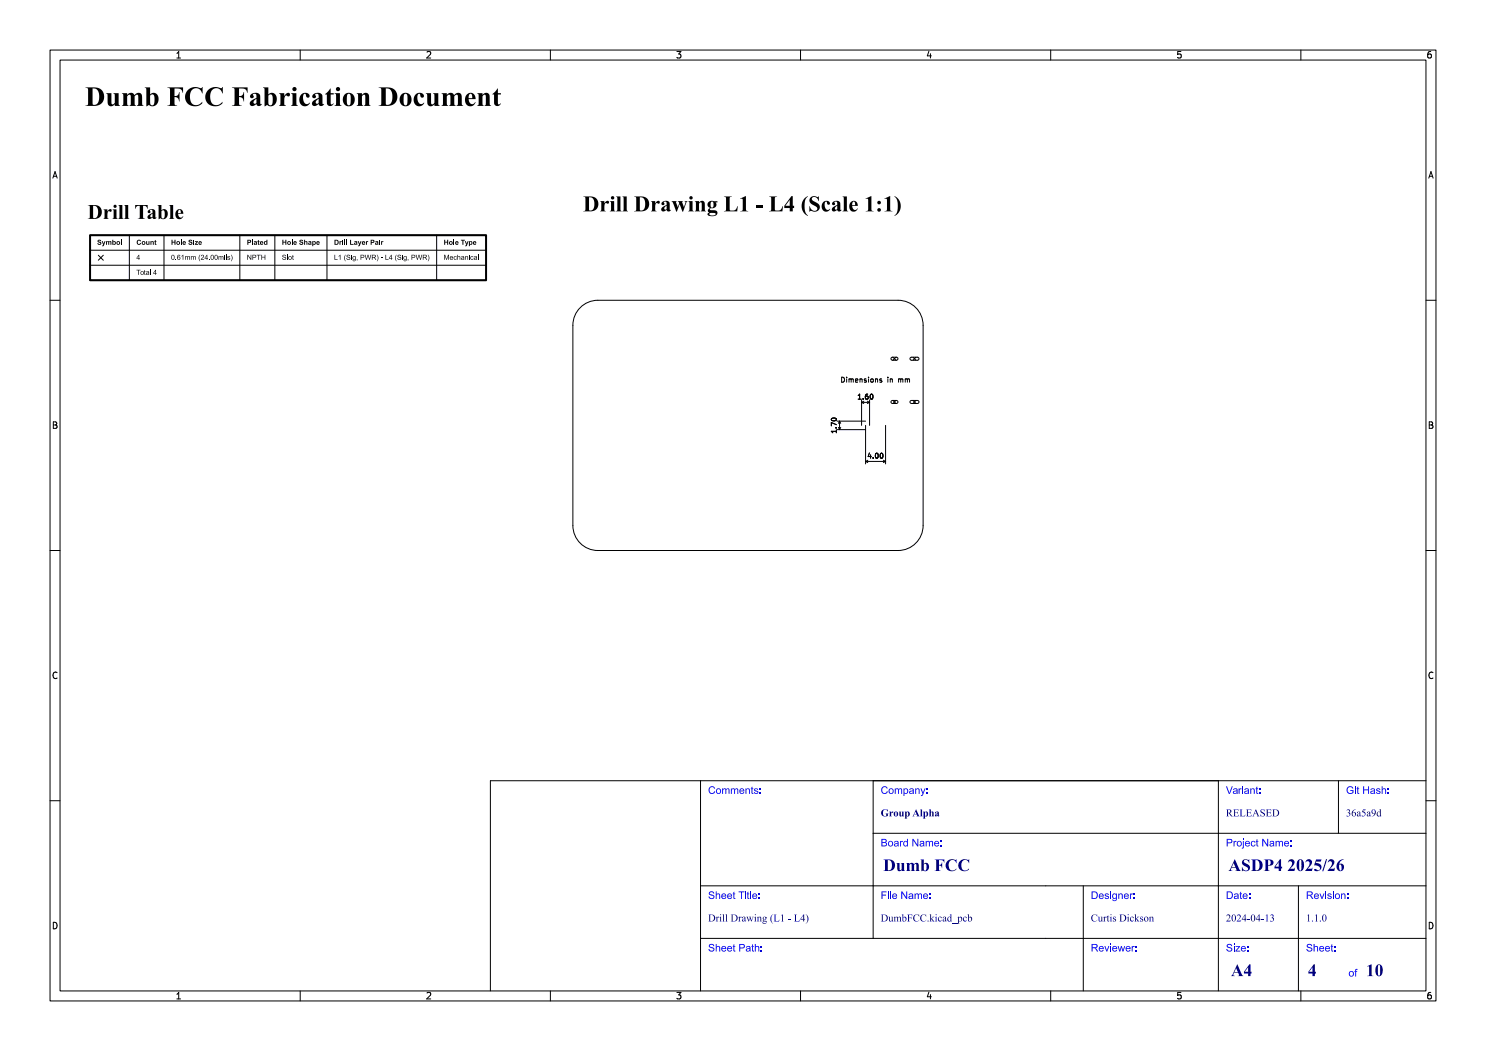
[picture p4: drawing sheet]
<svg xmlns="http://www.w3.org/2000/svg" width="297mm" height="210mm" viewBox="0 0 297 210" stroke-linecap="round" stroke-linejoin="round" font-family="sans-serif">
<defs><g id="words">
<text font-size="5.3" fill="#fff" x="17" y="21.5">Dumb FCC Fabrication Document</text>
<text font-size="4.3" fill="#fff" x="105.6" y="42.5">Drill Drawing L1 - L4 (Scale 1:1)</text>
<g font-size="3.3" fill="#fff">
<text x="176.5" y="174.3">Dumb FCC</text>
<text x="245.5" y="174.3">ASDP4 2025/26</text>
<text x="246" y="195.3">A4</text>
<text x="261.4" y="195.3">4</text>
<text x="273" y="195.3">10</text>
</g>
<g font-size="2" fill="#fff">
<text x="141.5" y="158.8">Comments:</text>
<text x="176" y="158.8">Company:</text>
<text x="245" y="158.8">Variant:</text>
<text x="269" y="158.8">Git Hash:</text>
<text x="176" y="163.3">Group Alpha</text>
<text x="245" y="163.3">RELEASED</text>
<text x="269" y="163.3">36a5a9d</text>
<text x="176" y="169.3">Board Name:</text>
<text x="245" y="169.3">Project Name:</text>
<text x="141.5" y="179.8">Sheet Title:</text>
<text x="176" y="179.8">File Name:</text>
<text x="218" y="179.8">Designer:</text>
<text x="245" y="179.8">Date:</text>
<text x="261" y="179.8">Revision:</text>
<text x="141.5" y="184.3">Drill Drawing (L1 - L4)</text>
<text x="176" y="184.3">DumbFCC.kicad_pcb</text>
<text x="218" y="184.3">Curtis Dickson</text>
<text x="245" y="184.3">2024-04-13</text>
<text x="261" y="184.3">1.1.0</text>
<text x="141.5" y="190.3">Sheet Path:</text>
<text x="218" y="190.3">Reviewer:</text>
<text x="245" y="190.3">Size:</text>
<text x="261" y="190.3">Sheet:</text>
<text x="269.5" y="195.3">of</text>
</g>
<g font-size="1.7" fill="#fff">
<text x="35" y="11.6">1</text>
<text x="85" y="11.6">2</text>
<text x="135" y="11.6">3</text>
<text x="185" y="11.6">4</text>
<text x="235" y="11.6">5</text>
<text x="285" y="11.6">6</text>
<text x="10.5" y="35.6">A</text>
<text x="285.5" y="35.6">A</text>
<text x="10.5" y="85.6">B</text>
<text x="285.5" y="85.6">B</text>
<text x="10.5" y="135.6">C</text>
<text x="285.5" y="135.6">C</text>
<text x="10.5" y="185.6">D</text>
<text x="285.5" y="185.6">D</text>
<text x="35" y="199.7">1</text>
<text x="85" y="199.7">2</text>
<text x="135" y="199.7">3</text>
<text x="185" y="199.7">4</text>
<text x="235" y="199.7">5</text>
<text x="285" y="199.7">6</text>
</g>
<g font-size="1.3" fill="#fff">
<text x="168.6" y="76.5">Dimensions in mm</text>
<text x="171.4" y="79.8">1.60</text>
<text x="167.2" y="86.6" transform="rotate(-90 167.2 86.6)">1.70</text>
<text x="173.4" y="91.6">4.00</text>
</g>
</g></defs>
<path d="M18 47h79.1v9h-79.1z" fill="none" stroke="#000" stroke-width=".4"/>
<g fill="none" stroke="#000" stroke-width=".2">
<path d="M10 10h277v190h-277zM12 12h273v186h-273zM35.3 11.6h.8M35.3 10.7l.4-.4v1.3M60 10v2M85.3 10.4l.5-.1 .3 .4-.8 .9h.8M110 10v2M135.3 10.3h.8l-.4 .5 .3 .1v.6l-.2 .1-.5-.1M160 10v2M185.7 10.2l-.4 1h.9M186 10.7v.9M210 10v2"/>
<path d="M236 10.3h-.6l-.1 .6 .2-.1 .5 .1 .1 .1-.1 .5-.2 .1-.5-.1M260 10v2M286 10.3l-.4 .1-.2 .2-.1 .7 .3 .3 .4-.1 .1-.5-.1-.1-.4-.1-.3 .2M10.6 35.6l.4-1.3 .4 1.3M10.7 35.2h.6M285.6 35.6l.4-1.3 .4 1.3M285.7 35.2h.6M10 60h2M18 56h79.1M18 47h79.1M18 53h79.1M18 50h79.1"/>
<path d="M19.6 51l1 1M20.6 51l-1 1M25.9 47v9M32.8 47v9M47.9 47v9M54.9 47v9M65.4 47v9M87.3 47v9M285 60h2M116.3 61.2a5 5 0 0 1 3.2-1.2h60a5 5 0 0 1 5 5v40a5 5 0 0 1-5 5h-60a5 5 0 0 1-5-5v-40a5 5 0 0 1 1.8-3.8zM168.2 75.4a.51 .51 0 0 1 .6 .5 .51 .51 0 0 1-.6 .5zM169.2 75.4v.1"/>
<path d="M169.2 75.7v.7M169.7 75.7v.7M169.7 75.8l.3-.1 .1 .1M170.1 75.8l.2-.1 .2 .1v.6M170.1 75.8v.6M171 76l.5-.1-.1-.1-.3-.1-.1 .1v.5h.4M171.5 79.8h.6M171.5 79l.3-.2v1M171.9 75.8h.4v.6M171.9 75.7v.7M172.2 79.9v5.1M172.5 79.7v.1"/>
<path d="M173.1 75.8l-.2-.1-.2 .1 .4 .3v.2h-.4M173.4 78.8l-.4 .2v.6l.1 .2 .4-.1-.1-.5-.3-.1-.1 .2M173.6 75.4v.1M173.6 75.7v.7M173.8 79.9v5.1M174 78.8h.1a.49 .49 0 0 1 .4 .5 .49 .49 0 0 1-.5 .4l-.1-.3zM174.1 75.8h.4v.5h-.4zM175 75.8h.4v.6M175 75.7v.7M176.2 75.8l-.2-.1-.2 .1 .4 .3v.2h-.4M177.5 75.4v.1M177.5 75.7v.7"/>
<path d="M177.9 75.8h.4l.1 .6M177.9 75.7v.7M178.1 71.5l.3-.1h.8a.3 .3 0 0 1 .3 .3 .3 .3 0 0 1-.3 .3h-.8a.3 .3 0 0 1-.3-.5zM178.5 71.4l.6 .6M179.1 71.4l-.6 .6M179.6 75.8l.3-.1 .1 .1M179.6 75.7v.7M180 75.8l.2-.1 .2 .1 .1 .6M180 75.8v.6M180.9 75.8l.3-.1 .2 .1M180.9 75.7v.7M181.4 75.8l.1-.1 .2 .1 .1 .6"/>
<path d="M181.4 75.8v.6M182 71.4h1.4a.3 .3 0 0 1 .3 .3 .3 .3 0 0 1-.3 .3h-1.2a.3 .3 0 0 1-.3-.2 .3 .3 0 0 1 .1-.4zM182.5 71.4l.6 .6M183.1 71.4l-.6 .6M10.7 84.3h.4l.2 .2-.2 .4 .2 .1 .1 .3-.2 .3h-.5zM10.7 84.9h.4M166.2 83.7a.49 .49 0 0 1 .6-.2 .49 .49 0 0 1 .3 .5 .49 .49 0 0 1-.6 .2 .49 .49 0 0 1-.3-.5zM167.1 85.5h.1M167.2 85.9v.6M167.2 86.2h-1l.2 .3M167.2 84.9l-1-.5v.7M167.3 84.1h5.7"/>
<path d="M167.3 85.9h5.7M167.6 85.4l.2 .5M167.8 84.1v1.8M167.8 84.1l.2 .5M167.8 84.1l-.2 .5M168 85.4l-.2 .5M172.2 80.4h1.6M172.2 80.4l.4 .2M172.6 80.2l-.4 .2M173 85v7.7M173 92.2h4M173 92.2l.4 .2"/>
<path d="M173.4 80.2l.4 .2M173.4 92l-.4 .2M173.8 90.5l-.3 .7h.6M173.8 80.4l-.4 .2M174 90.9v.7M174.5 91.5v.1M175.1 90.6h.1a.49 .49 0 0 1 .3 .5 .49 .49 0 0 1-.4 .4l-.1-.3zM176 90.6h.1a.49 .49 0 0 1 .4 .5 .49 .49 0 0 1-.5 .4l-.1-.3zM176.6 92l.4 .2M177 85v7.7M177 92.2l-.4 .2M178.1 80.2l.3-.2h.8a.3 .3 0 0 1 .3 .3 .3 .3 0 0 1-.3 .3h-.8a.3 .3 0 0 1-.3-.4z"/>
<path d="M178.5 80l.6 .6M179.1 80l-.6 .6M182 80.1l1.4-.1a.3 .3 0 0 1 .3 .3 .3 .3 0 0 1-.3 .3h-1.2a.3 .3 0 0 1-.3-.2 .3 .3 0 0 1 .1-.3zM182.5 80l.6 .6M183.1 80l-.6 .6M285.7 84.3h.4l.2 .2-.2 .4 .2 .1 .1 .3-.2 .3h-.5zM285.7 84.9h.4M10 110h2M285 110h2M11.4 134.4a.62 .62 0 0 0-.9 .5 .62 .62 0 0 0 .7 .7l.2-.1M286.4 134.4a.62 .62 0 0 0-.9 .5 .62 .62 0 0 0 .7 .7l.2-.1M10 160h2"/>
<path d="M285 160h2M10.7 184.3a.66 .66 0 0 1 .7 .6 .66 .66 0 0 1-.7 .7zM35.3 198.7l.4-.4v1.3M35.3 199.6h.8M60 198v2M85.3 198.4l.5-.1 .3 .4-.8 .9h.8M110 198v2M135.3 198.3h.8l-.4 .5 .3 .1v.6l-.2 .1-.5-.1M160 198v2M185.7 198.2l-.4 1h.9M186 198.7v.9M210 198v2"/>
<path d="M236 198.3h-.6l-.1 .6 .2-.1 .5 .1 .1 .1-.1 .5-.2 .1-.5-.1M260 198v2M285.7 184.3a.66 .66 0 0 1 .7 .6 .66 .66 0 0 1-.7 .7zM286 198.3l-.4 .1-.2 .2-.1 .8 .3 .2 .4-.1 .1-.5-.1-.1-.4-.1-.3 .2"/>
</g>
<g fill="#000">
<path d="M17.6 41h1.2a1.4 1.4 0 0 1 1.6 1.4 1.4 1.4 0 0 1-1.6 1.3h-1.2l.3-.1v-.3h.7v.1a.54 .54 0 0 0 .7 .2 .54 .54 0 0 0 .2-.6 1.32 1.32 0 0 0-.7-1.9h-.2v2.2h-.7v-2.1z" fill-rule="evenodd"/>
<path d="M19.6 48l.3-.1 .3 .2v.1h-.2l-.3-.1 .1 .2a.38 .38 0 0 1 .4 .3 .38 .38 0 0 1-.2 .4 .38 .38 0 0 1-.5-.3v-.1h.1a.19 .19 0 0 0 .2 .2 .19 .19 0 0 0 .2-.3l-.5-.2z" fill-rule="evenodd"/>
<path d="M20.3 48.2h.2l.2 .5 .2-.5h.2l-.5 1h-.2v-.1l.2-.2z" fill-rule="evenodd"/>
<path d="M21.2 48.2h1l.1 .7h-.2l-.1-.6-.2 .1v.5h-.2l-.1-.6-.1 .1v.5h-.2z" fill-rule="evenodd"/>
<path d="M20.7 41.8h.8v.5a.46 .46 0 0 1 .3-.5 .46 .46 0 0 1 .5 .2 .33 .33 0 0 1-.2 .3 .33 .33 0 0 1-.4-.1l-.2 .4v.7v.3l.2 .1h-1l.2-.4v-1.2z" fill-rule="evenodd"/>
<path d="M22.4 47.9h.2v.4a.33 .33 0 0 1 .5 0 .33 .33 0 0 1 0 .5 .33 .33 0 0 1-.5 0l-.2 .1v-.4h.2l.1 .2a.18 .18 0 0 0 .3 0 .18 .18 0 0 0-.1-.3 .18 .18 0 0 0-.3 .1h-.2z" fill-rule="evenodd"/>
<path d="M22.5 41.8h.8v1.7l.2 .2h-1l.2-.4v-1.3z" fill-rule="evenodd"/>
<path d="M23.4 48.3a.38 .38 0 0 1 .6 .1 .38 .38 0 0 1-.3 .5 .38 .38 0 0 1-.4-.3h.2a.19 .19 0 0 0 .2 .1 .19 .19 0 0 0 .1-.3 .19 .19 0 0 0-.3 .1l-.2 .1z" fill-rule="evenodd"/>
<path d="M24.2 47.9h.2v1h-.2z" fill-rule="evenodd"/>
<path d="M23.6 41h.9v2.5l.2 .2h-1.1l.3-.4v-2.1z" fill-rule="evenodd"/>
<path d="M24.8 41h.8v2.5l.3 .2h-1.1l.2-.4v-2.1z" fill-rule="evenodd"/>
<path d="M27.3 53.9h.8v.1h-.4v.9h-.1v-.9h-.3z" fill-rule="evenodd"/>
<path d="M27.7 50.9l.1 .7h.2l-.2 .3h-.1v-.2h-.4v-.1h.4v-.5l-.4 .5z" fill-rule="evenodd"/>
<path d="M27.4 48l.6-.1 .2 .3h-.2a.27 .27 0 0 0-.4 0 .27 .27 0 0 0 0 .4 .27 .27 0 0 0 .4 0h.2a.49 .49 0 0 1-.8 .2 .49 .49 0 0 1 0-.8z" fill-rule="evenodd"/>
<path d="M28.2 54.3a.36 .36 0 0 1 .5 0 .36 .36 0 0 1-.2 .6 .36 .36 0 0 1-.4-.3h.1a.22 .22 0 0 0 .3 .1 .22 .22 0 0 0 .1-.3 .22 .22 0 0 0-.4 .1l-.1 .1z" fill-rule="evenodd"/>
<path d="M28.4 48.3a.38 .38 0 0 1 .6 .1 .38 .38 0 0 1-.2 .5 .38 .38 0 0 1-.5-.3h.2a.19 .19 0 0 0 .3 .1 .19 .19 0 0 0 0-.3 .19 .19 0 0 0-.3 .1l-.2 .1z" fill-rule="evenodd"/>
<path d="M28.8 54l.2-.1v.3h.1l-.1 .5 .1 .2-.2-.1z" fill-rule="evenodd"/>
<path d="M27 41h2.5v.7a.76 .76 0 0 0-.9-.6v2.4l.4 .2h-1.5l.4-.2v-2.4a.75 .75 0 0 0-.9 .6z" fill-rule="evenodd"/>
<path d="M29.3 54.2h.5v.7h-.5l-.1-.2a.27 .27 0 0 0 .3 .1 .27 .27 0 0 0 .2-.2l-.5 .1 .1-.2h.4l-.1-.2-.4 .1z" fill-rule="evenodd"/>
<path d="M29.2 48.2h.2l.1 .6 .2-.1v-.5h.2v.7l-.6-.1z" fill-rule="evenodd"/>
<path d="M30 53.9h.1v1h-.1z" fill-rule="evenodd"/>
<path d="M29.6 42.1a.79 .79 0 0 1 .9-.3 .79 .79 0 0 1 .6 .7v.9h.1a.39 .39 0 0 1-.3 .4 .39 .39 0 0 1-.4-.3 .51 .51 0 0 1-.6 .3 .51 .51 0 0 1-.4-.5l.5-.1 .2 .2 .3-.1v-.6l-.5 .5h-.5l1-.7v-.4a.25 .25 0 0 0-.4-.2 .25 .25 0 0 0 0 .4 .3 .3 0 0 1-.5 .2 .3 .3 0 0 1 0-.4z" fill-rule="evenodd"/>
<path d="M30.1 48.2l.6 .1v.6h-.2l-.1-.6-.1 .1v.5h-.2z" fill-rule="evenodd"/>
<path d="M31.1 53.9l.1 .7h.1l-.1 .3h-.2v-.2h-.4v-.1h.4v-.5l-.4 .5z" fill-rule="evenodd"/>
<path d="M30.9 48l.2-.1v.3h.2l-.2 .4 .2 .3-.3-.1z" fill-rule="evenodd"/>
<path d="M31.5 41h.8v1a.78 .78 0 0 1 1-.1 .78 .78 0 0 1 .2 1 .88 .88 0 0 1-.5 .8 .88 .88 0 0 1-.9-.1l-.4 .2v-1.6h.6a1.58 1.58 0 0 0 .1 1.4h.3a1.43 1.43 0 0 0 0-1.6l-.4 .2h-.6v-1z" fill-rule="evenodd"/>
<path d="M34.3 47.9h.2v.4h.4v-.4h.2v1h-.2v-.4h-.4v.4h-.2z" fill-rule="evenodd"/>
<path d="M33.8 41h.8v2.5l.2 .2h-1l.2-.4v-2.1z" fill-rule="evenodd"/>
<path d="M34.4 51v-.1a.49 .49 0 0 1 .5 .5 .49 .49 0 0 1-.5 .5l-.1-.3-.1-.2h.2a.25 .25 0 0 0 0 .4 .25 .25 0 0 0 .3 0 .25 .25 0 0 0 .1-.4 .25 .25 0 0 0-.1-.3 .25 .25 0 0 0-.3 0 .25 .25 0 0 0 0 .3l-.2-.1z" fill-rule="evenodd"/>
<path d="M35.1 51.8l.1 .1z" fill-rule="evenodd"/>
<path d="M35.4 48.3a.38 .38 0 0 1 .6 .1 .38 .38 0 0 1-.3 .5 .38 .38 0 0 1-.5-.3h.2a.19 .19 0 0 0 .3 .1 .19 .19 0 0 0 0-.3 .19 .19 0 0 0-.3 .1l-.2 .1z" fill-rule="evenodd"/>
<path d="M35.5 51l.4-.1 .1 .3-.3-.2a.18 .18 0 0 0-.2 .1 .18 .18 0 0 0 .1 .2 .18 .18 0 0 0 .2 0 .33 .33 0 0 1 .3 .3 .33 .33 0 0 1-.4 .3 .33 .33 0 0 1-.3-.3h.1a.2 .2 0 0 0 .3 .2 .21 .21 0 0 0 .1-.4 .21 .21 0 0 0-.4 .1l-.1 .1z" fill-rule="evenodd"/>
<path d="M35.3 42.1a.77 .77 0 0 1 .9-.2 .77 .77 0 0 1 .4 .8h-1a.54 .54 0 0 0 .3 .7 .54 .54 0 0 0 .7-.2 .82 .82 0 0 1-1.1 .5 .82 .82 0 0 1-.4-1.1h1l-.1-.6a.37 .37 0 0 0-.4 .1 .37 .37 0 0 0 0 .4h-.5z" fill-rule="evenodd"/>
<path d="M36.1 47.9h.2v1h-.2z" fill-rule="evenodd"/>
<path d="M36.3 51.2l.3-.3v1h-.1v-.8l-.2 .2z" fill-rule="evenodd"/>
<path d="M36.6 48.3l.4-.1 .2 .4-.5 .1 .1 .1 .3-.1a.35 .35 0 0 1-.4 .2 .35 .35 0 0 1-.2-.4h.5l-.2-.2-.3 .2z" fill-rule="evenodd"/>
<path d="M37 51.2h.9l.1 .7h-.2v-.5l-.1-.1-.2 .1v.5h-.1v-.5l-.1-.1-.2 .1v.5h-.1z" fill-rule="evenodd"/>
<path d="M37.8 48l.3-.1 .3 .2v.1h-.2l-.3-.1 .1 .2a.38 .38 0 0 1 .4 .3 .38 .38 0 0 1-.3 .4 .38 .38 0 0 1-.4-.3l-.1-.1h.2a.19 .19 0 0 0 .2 .2 .19 .19 0 0 0 .2-.3l-.5-.2z" fill-rule="evenodd"/>
<path d="M38.2 51.2h.8l.1 .7h-.1v-.5l-.1-.1-.2 .1v.5h-.1l-.1-.6-.2 .1v.5h-.1z" fill-rule="evenodd"/>
<path d="M38.6 47.9h.2v.2h-.2z" fill-rule="evenodd"/>
<path d="M38.6 48.2h.2v.7h-.2z" fill-rule="evenodd"/>
<path d="M39 48.2h.6l-.4 .6 .4-.1v.2h-.7l.4-.6h-.3z" fill-rule="evenodd"/>
<path d="M39.9 50.9l-.1 .8 .2 .5-.3-.6z" fill-rule="evenodd"/>
<path d="M39.8 48.3l.4-.1 .1 .4-.4 .1 .1 .1 .3-.1a.35 .35 0 0 1-.4 .2 .35 .35 0 0 1-.2-.4h.4l-.1-.2-.3 .2z" fill-rule="evenodd"/>
<path d="M40.2 51a.35 .35 0 0 1 .6 .1 .35 .35 0 0 1-.3 .5l-.2 .2h.5v.1h-.7l.4-.4a.21 .21 0 0 0 .2-.3 .21 .21 0 0 0-.2-.2 .21 .21 0 0 0-.2 .2h-.2z" fill-rule="evenodd"/>
<path d="M41.3 50.9l.1 .7h.2l-.2 .3h-.1v-.2h-.4v-.1h.4v-.5l-.4 .5z" fill-rule="evenodd"/>
<path d="M41.8 51.8l.1 .1z" fill-rule="evenodd"/>
<path d="M42.2 51l.1-.1a.49 .49 0 0 1 .5 .5 .49 .49 0 0 1-.5 .5l-.2-.3v-.2h.1a.25 .25 0 0 0 0 .4 .25 .25 0 0 0 .4 0 .25 .25 0 0 0 0-.4 .25 .25 0 0 0 0-.3 .25 .25 0 0 0-.4 0 .25 .25 0 0 0 0 .3h-.1z" fill-rule="evenodd"/>
<path d="M43 51l.1-.1a.49 .49 0 0 1 .4 .5 .49 .49 0 0 1-.4 .5l-.2-.4 .1-.1a.25 .25 0 0 0 0 .4 .25 .25 0 0 0 .4 0 .25 .25 0 0 0 0-.4 .25 .25 0 0 0 0-.3 .25 .25 0 0 0-.4 0 .25 .25 0 0 0 0 .3h-.1z" fill-rule="evenodd"/>
<path d="M43.7 51.2h.9l.1 .7h-.2v-.5l-.1-.1-.2 .1v.5h-.1v-.5l-.1-.1-.2 .1v.5h-.1z" fill-rule="evenodd"/>
<path d="M44.8 50.9l.2 .1z" fill-rule="evenodd"/>
<path d="M44.8 51.2h.2v.7h-.2z" fill-rule="evenodd"/>
<path d="M45.1 50.9h.2v1h-.2z" fill-rule="evenodd"/>
<path d="M45.5 51.3l.4-.1 .1 .2-.4-.1 .1 .2a.27 .27 0 0 1 .2 .3 .27 .27 0 0 1-.3 .2 .27 .27 0 0 1-.2-.3h.1a.16 .16 0 0 0 .2 .2 .16 .16 0 0 0 .1-.3l-.3-.1z" fill-rule="evenodd"/>
<path d="M46.2 50.9l.3 .5-.3 .8 .2-.8z" fill-rule="evenodd"/>
<path d="M49.4 50.9h.2l.5 .8v-.8h.1v1h-.1l-.5-.8v.8h-.2z" fill-rule="evenodd"/>
<path d="M49.4 47.9h.5a.35 .35 0 0 1 .3 .5 .35 .35 0 0 1-.6 .1v.4h-.2v-.5h.5l.1-.2-.4-.1v.3h-.2z" fill-rule="evenodd"/>
<path d="M50.4 47.9h.2v1h-.2z" fill-rule="evenodd"/>
<path d="M50.5 50.9h.3a.31 .31 0 0 1 .4 .3 .31 .31 0 0 1-.4 .3h-.2v.4h-.1v-.5h.5l.1-.2-.1-.2h-.4v.4h-.1z" fill-rule="evenodd"/>
<path d="M50.8 48.3l.5-.1 .1 .7h-.6l-.1-.2 .3 .1 .2-.2-.5 .1 .5-.3-.1-.1-.4 .1z" fill-rule="evenodd"/>
<path d="M51.3 50.9h.8v.1h-.3v.9h-.2v-.9h-.3z" fill-rule="evenodd"/>
<path d="M51.5 48l.2-.1v.3h.2l-.2 .4 .2 .3-.3-.1z" fill-rule="evenodd"/>
<path d="M52.2 50.9h.2v.4h.5v-.4h.1v1h-.1v-.5h-.5v.5h-.2z" fill-rule="evenodd"/>
<path d="M52 48.3l.5-.1 .1 .4-.5 .1 .2 .1 .3-.1a.35 .35 0 0 1-.4 .2 .35 .35 0 0 1-.3-.4h.5l-.1-.2-.4 .2z" fill-rule="evenodd"/>
<path d="M52.8 48.3h.5v-.4h.1v1l-.1-.1-.4 .1-.2-.4h.2v.2a.17 .17 0 0 0 .3 0 .17 .17 0 0 0 0-.3 .17 .17 0 0 0-.3 .1h-.2z" fill-rule="evenodd"/>
<path d="M56.5 51l.5-.1 .2 .2-.2 .1a.21 .21 0 0 0-.2-.3 .21 .21 0 0 0-.1 .4h.1a.35 .35 0 0 1 .3 .6 .35 .35 0 0 1-.6-.1l-.1-.2h.1a.23 .23 0 0 0 .3 .3 .23 .23 0 0 0 .1-.4l-.4-.2z" fill-rule="evenodd"/>
<path d="M56.4 47.9h.2v.4h.4v-.4h.2v1h-.2v-.4h-.4v.4h-.2z" fill-rule="evenodd"/>
<path d="M57.4 50.9h.1v1h-.1z" fill-rule="evenodd"/>
<path d="M57.5 48.3a.38 .38 0 0 1 .6 .1 .38 .38 0 0 1-.2 .5 .38 .38 0 0 1-.5-.3h.2a.19 .19 0 0 0 .3 .1 .19 .19 0 0 0 0-.3 .19 .19 0 0 0-.3 .1l-.2 .1z" fill-rule="evenodd"/>
<path d="M57.7 51.3a.36 .36 0 0 1 .6 0 .36 .36 0 0 1-.2 .6 .36 .36 0 0 1-.5-.3h.1a.22 .22 0 0 0 .4 .1 .22 .22 0 0 0 0-.3 .22 .22 0 0 0-.3 .1l-.2 .1z" fill-rule="evenodd"/>
<path d="M58.3 47.9h.2v1h-.2z" fill-rule="evenodd"/>
<path d="M58.5 51l.1-.1v.3h.1l-.1 .5 .1 .2-.2-.1z" fill-rule="evenodd"/>
<path d="M58.7 48.3l.5-.1 .1 .4-.5 .1 .2 .1 .3-.1a.35 .35 0 0 1-.4 .2 .35 .35 0 0 1-.3-.4h.5l-.1-.2-.4 .2z" fill-rule="evenodd"/>
<path d="M59.9 48l.4-.1 .3 .2v.1h-.2l-.3-.1v.2a.38 .38 0 0 1 .5 .3 .38 .38 0 0 1-.3 .4 .38 .38 0 0 1-.5-.3v-.1h.2a.19 .19 0 0 0 .2 .2 .19 .19 0 0 0 .1-.3l-.4-.2z" fill-rule="evenodd"/>
<path d="M60.8 47.9h.2v.4h.4v.6h-.1l-.2-.6-.1 .1v.5h-.2z" fill-rule="evenodd"/>
<path d="M61.7 48.3l.5-.1 .1 .7h-.6l-.1-.2 .3 .1 .1-.1v-.1l-.4 .1 .4-.3v-.1l-.4 .1z" fill-rule="evenodd"/>
<path d="M62.4 48.2l.2 .1a.33 .33 0 0 1 .4 0 .33 .33 0 0 1 0 .5 .33 .33 0 0 1-.4 0v.4h-.2v-.7l.2 .1a.16 .16 0 0 0 .3 .1 .16 .16 0 0 0-.1-.3 .16 .16 0 0 0-.2 .1h-.2z" fill-rule="evenodd"/>
<path d="M63.3 48.3l.5-.1 .1 .4-.5 .1 .2 .1 .3-.1a.35 .35 0 0 1-.5 .2 .35 .35 0 0 1-.2-.4h.5l-.1-.2-.4 .2z" fill-rule="evenodd"/>
<path d="M66.9 50.9h.1v.9h.5v.1h-.6z" fill-rule="evenodd"/>
<path d="M66.9 47.9h.3a.5 .5 0 0 1 .5 .5 .5 .5 0 0 1-.5 .5h-.3v-.2h.3a.34 .34 0 0 0 .3-.4 .34 .34 0 0 0-.4-.2v.6h-.2z" fill-rule="evenodd"/>
<path d="M67.9 48.2h.4l-.2 .2-.1 .5h-.1z" fill-rule="evenodd"/>
<path d="M67.7 51.2l.3-.3v1h-.1v-.8l-.2 .2z" fill-rule="evenodd"/>
<path d="M68.4 47.9h.2v.2h-.2z" fill-rule="evenodd"/>
<path d="M68.4 48.2h.2v.7h-.2z" fill-rule="evenodd"/>
<path d="M68.8 47.9h.2v1h-.2z" fill-rule="evenodd"/>
<path d="M69 50.9l-.1 .8 .2 .5-.3-.6z" fill-rule="evenodd"/>
<path d="M69.2 47.9h.2v1h-.2z" fill-rule="evenodd"/>
<path d="M69.3 51l.5-.1 .2 .2-.1 .1a.21 .21 0 0 0-.3-.3 .21 .21 0 0 0-.1 .4h.1a.35 .35 0 0 1 .3 .6 .35 .35 0 0 1-.6-.1l-.1-.2h.1a.23 .23 0 0 0 .3 .3 .23 .23 0 0 0 .2-.4l-.5-.2z" fill-rule="evenodd"/>
<path d="M70 47.9h.2v.8h.5v.2h-.7z" fill-rule="evenodd"/>
<path d="M70.2 50.9l.1 .1z" fill-rule="evenodd"/>
<path d="M70.2 51.2h.1v.7h-.1z" fill-rule="evenodd"/>
<path d="M70.6 51.3l.5-.1v.6a.32 .32 0 0 1-.2 .4 .32 .32 0 0 1-.4-.2l.3 .1 .2-.1v-.2h-.5l-.1-.3h.2a.21 .21 0 0 0 .3 .2 .21 .21 0 0 0 0-.4 .21 .21 0 0 0-.3 .2h-.2z" fill-rule="evenodd"/>
<path d="M70.8 48.3l.6-.1v.7h-.6v-.2l.3 .1 .1-.2-.4 .1 .4-.3-.1-.1-.3 .1z" fill-rule="evenodd"/>
<path d="M71.3 51.8h.1l-.1 .3z" fill-rule="evenodd"/>
<path d="M71.5 48.2h.2l.2 .5 .1-.5h.2l-.4 1h-.2l-.1-.1 .3-.2z" fill-rule="evenodd"/>
<path d="M72.1 50.9h.3a.31 .31 0 0 1 .4 .3 .31 .31 0 0 1-.3 .3h-.3v.4h-.1v-.5h.5l.1-.2-.1-.2h-.4v.4h-.1z" fill-rule="evenodd"/>
<path d="M72.4 48.3l.5-.1 .1 .4-.5 .1 .2 .1 .3-.1a.35 .35 0 0 1-.5 .2 .35 .35 0 0 1-.2-.4h.5l-.1-.2-.4 .2z" fill-rule="evenodd"/>
<path d="M72.9 50.9h.1l.2 .9 .3-.9h.1l.3 .9 .2-.9h.1l-.3 1h-.1l-.2-.9-.3 .9h-.1z" fill-rule="evenodd"/>
<path d="M73.1 48.2h.5l-.3 .2v.5h-.2z" fill-rule="evenodd"/>
<path d="M74.1 47.9h.5a.35 .35 0 0 1 .2 .5 .35 .35 0 0 1-.5 .1v.4h-.2v-.5h.5v-.2l-.3-.1v.3h-.2z" fill-rule="evenodd"/>
<path d="M74.3 50.9h.5a.28 .28 0 0 1 .3 .2 .28 .28 0 0 1-.3 .4l.4 .4-.6-.4h-.1v.4h-.2v-.5l.6-.1 .1-.1-.2-.2h-.3v.4h-.2z" fill-rule="evenodd"/>
<path d="M75 48.3l.6-.1v.7h-.6v-.2l.3 .1 .1-.1v-.1l-.4 .1 .4-.3-.1-.1-.3 .1z" fill-rule="evenodd"/>
<path d="M75.3 50.9l.3 .5-.2 .8 .1-.8z" fill-rule="evenodd"/>
<path d="M75.8 47.9h.2v.2h-.2z" fill-rule="evenodd"/>
<path d="M75.8 48.2h.2v.7h-.2z" fill-rule="evenodd"/>
<path d="M76.1 51.5h.4v.1h-.4z" fill-rule="evenodd"/>
<path d="M76.2 48.2h.4l-.2 .2v.5h-.2z" fill-rule="evenodd"/>
<path d="M77 50.9h.2v.9h.5v.1h-.7z" fill-rule="evenodd"/>
<path d="M78.2 50.9l.1 .7h.1l-.1 .3h-.1v-.2h-.5v-.1h.5v-.5l-.5 .5z" fill-rule="evenodd"/>
<path d="M79.2 50.9l-.1 .8 .2 .5-.3-.6z" fill-rule="evenodd"/>
<path d="M79.5 51l.5-.1 .2 .2-.2 .1a.21 .21 0 0 0-.2-.3 .21 .21 0 0 0-.1 .4h.1a.35 .35 0 0 1 .3 .6 .35 .35 0 0 1-.6-.1l-.1-.2h.1a.23 .23 0 0 0 .3 .3 .23 .23 0 0 0 .2-.4l-.5-.2z" fill-rule="evenodd"/>
<path d="M80.4 50.9l.1 .1z" fill-rule="evenodd"/>
<path d="M80.4 51.2h.1v.7h-.1z" fill-rule="evenodd"/>
<path d="M80.7 51.3l.6-.1v.6a.32 .32 0 0 1-.3 .4 .32 .32 0 0 1-.3-.2l.2 .1 .2-.1v-.2h-.4l-.1-.3h.2a.21 .21 0 0 0 .3 .2 .21 .21 0 0 0 0-.3 .21 .21 0 0 0-.3 .1h-.2z" fill-rule="evenodd"/>
<path d="M81.5 51.8h.1l-.1 .3z" fill-rule="evenodd"/>
<path d="M82.3 50.9h.3a.31 .31 0 0 1 .4 .3 .31 .31 0 0 1-.4 .3h-.2v.4h-.1v-.5h.5l.1-.2-.1-.2h-.4v.4h-.1z" fill-rule="evenodd"/>
<path d="M83.1 50.9h.1l.2 .9 .3-.9h.1l.2 .9 .2-.9h.2l-.3 1h-.1l-.3-.9-.2 .9h-.1z" fill-rule="evenodd"/>
<path d="M84.5 50.9h.5a.28 .28 0 0 1 .3 .2 .28 .28 0 0 1-.3 .4l.4 .4-.6-.4h-.2v.4h-.1v-.5l.6-.1 .1-.1-.2-.2h-.4v.4h-.1z" fill-rule="evenodd"/>
<path d="M85.5 50.9l.3 .5-.2 .8 .1-.8z" fill-rule="evenodd"/>
<path d="M88.8 47.9h.2v.4h.4v-.4h.2v1h-.2v-.4h-.4v.4h-.2z" fill-rule="evenodd"/>
<path d="M88.8 50.9h.2l.3 .9 .3-.9h.1v1h-.1v-.8l-.3 .8h-.1l-.3-.8v.8h-.1z" fill-rule="evenodd"/>
<path d="M89.9 48.3a.38 .38 0 0 1 .6 .1 .38 .38 0 0 1-.3 .5 .38 .38 0 0 1-.5-.3h.2a.19 .19 0 0 0 .3 .1 .19 .19 0 0 0 0-.3 .19 .19 0 0 0-.3 .1l-.2 .1z" fill-rule="evenodd"/>
<path d="M90 51.3l.3-.1 .2 .2 .1 .2h-.6l.1 .2 .5-.1a.35 .35 0 0 1-.5 .2 .35 .35 0 0 1-.2-.4h.5l-.2-.2-.3 .2z" fill-rule="evenodd"/>
<path d="M90.6 47.9h.2v1h-.2z" fill-rule="evenodd"/>
<path d="M90.8 51.3l.4-.1 .1 .2h-.1a.21 .21 0 0 0-.3 0 .21 .21 0 0 0 0 .3 .21 .21 0 0 0 .3-.1l.1 .1a.36 .36 0 0 1-.6 .1 .36 .36 0 0 1 .1-.5z" fill-rule="evenodd"/>
<path d="M91.1 48.3l.4-.1 .1 .4-.4 .1 .1 .1 .3-.1a.35 .35 0 0 1-.4 .2 .35 .35 0 0 1-.2-.4h.5l-.2-.2-.3 .2z" fill-rule="evenodd"/>
<path d="M91.4 50.9h.1v.4l.2-.1 .3 .1v.6h-.1v-.5l-.2-.1-.1 .1-.1 .5h-.1z" fill-rule="evenodd"/>
<path d="M92.1 47.9h.8v.2h-.3v.8h-.2v-.8h-.3z" fill-rule="evenodd"/>
<path d="M92.2 51.2h.5l.1 .7h-.5l-.2-.2a.27 .27 0 0 0 .4 .1 .27 .27 0 0 0 .1-.2l-.5 .1 .2-.2h.3l-.1-.2-.3 .1z" fill-rule="evenodd"/>
<path d="M92.9 48.2h.2l.2 .5 .2-.5h.2l-.5 1h-.2v-.1l.2-.2z" fill-rule="evenodd"/>
<path d="M93 51.2l.5 .1 .1 .6h-.2v-.5l-.1-.1-.2 .1v.5h-.1z" fill-rule="evenodd"/>
<path d="M93.7 50.9l.2 .1z" fill-rule="evenodd"/>
<path d="M93.7 51.2h.2v.7h-.2z" fill-rule="evenodd"/>
<path d="M93.7 48.2l.2 .1a.33 .33 0 0 1 .4 0 .33 .33 0 0 1 .1 .5 .33 .33 0 0 1-.5 0v.4h-.2v-.7l.2 .1a.16 .16 0 0 0 .3 .1 .16 .16 0 0 0-.1-.3 .16 .16 0 0 0-.2 .1h-.2z" fill-rule="evenodd"/>
<path d="M94.1 51.3l.4-.1 .1 .2h-.1a.21 .21 0 0 0-.3 0 .21 .21 0 0 0 0 .3 .21 .21 0 0 0 .3-.1l.1 .1a.36 .36 0 0 1-.5 .1 .36 .36 0 0 1 0-.5z" fill-rule="evenodd"/>
<path d="M94.6 48.3l.5-.1 .1 .4-.5 .1 .2 .1 .3-.1a.35 .35 0 0 1-.5 .2 .35 .35 0 0 1-.2-.4h.5l-.1-.2-.4 .2z" fill-rule="evenodd"/>
<path d="M94.8 51.2h.5l.1 .7h-.6l-.1-.2a.27 .27 0 0 0 .3 .1 .27 .27 0 0 0 .2-.2l-.5 .1 .1-.2h.4l-.1-.2-.4 .1z" fill-rule="evenodd"/>
<path d="M95.5 50.9h.1v1h-.1z" fill-rule="evenodd"/>
<circle cx="23" cy="41.2" r=".32"/>
</g>
<path d="M262.6 192.7h.2v1.5h.2v.3h-.2v.5h-.5v-.5h-.8v-.3h.8v-.9l-.6 .9h-.2z" fill-rule="evenodd" fill="#00007f"/>
<g fill="#00f">
<path d="M261.3 188.7h.7l.2 .3-.1 .1a.32 .32 0 0 0-.4-.4 .32 .32 0 0 0-.2 .5h.2a.5 .5 0 0 1 .6 .6 .5 .5 0 0 1-.8 .3l-.4-.3v-.2h.2a.39 .39 0 0 0 .4 .4 .39 .39 0 0 0 .4-.4l-.8-.3-.1-.3z" fill-rule="evenodd"/>
<path d="M262.6 188.6h.1v.6l.4-.2 .3 .2v.9h-.1v-.7a.27 .27 0 0 0-.4-.2 .27 .27 0 0 0-.2 .3v.6h-.1z" fill-rule="evenodd"/>
<path d="M263.8 189.2l.1-.1a.51 .51 0 0 1 .5 0 .51 .51 0 0 1 .3 .5h-.9l.3 .4 .6-.2a.52 .52 0 0 1-.7 .3 .52 .52 0 0 1-.3-.6h.8l-.3-.3-.3 .3h-.2z" fill-rule="evenodd"/>
<path d="M265 189.2v-.1a.51 .51 0 0 1 .6 0 .51 .51 0 0 1 .2 .5h-.8l.3 .4 .5-.2a.52 .52 0 0 1-.6 .3 .52 .52 0 0 1-.4-.6h.8l-.3-.3-.3 .3h-.2z" fill-rule="evenodd"/>
<path d="M266.1 188.8l.2-.1v.3h.2v.2h-.2v.6l.2 .3a.27 .27 0 0 1-.3 0 .27 .27 0 0 1-.1-.3v-.6h-.2z" fill-rule="evenodd"/>
<path d="M266.7 189h.2v.2h-.2z" fill-rule="evenodd"/>
<path d="M266.7 189.9h.2v.2h-.2z" fill-rule="evenodd"/>
<path d="M269.8 194.1a.54 .54 0 0 1 .8 .2 .54 .54 0 0 1-.3 .7 .54 .54 0 0 1-.7-.4h.2a.37 .37 0 0 0 .5 .4 .37 .37 0 0 0 .1-.7l-.4-.1-.2 .4h-.2z" fill-rule="evenodd"/>
<path d="M270.9 193.7l.4-.1v.2l-.2 .1 .2 .3h-.3v.9h-.1v-.9h-.2z" fill-rule="evenodd"/>
</g>
<g fill="#00007f">
<path d="M273.2 193.1l.9-.4v2.1l.4 .2h-1.2l.3-.1v-1.5v-.3z" fill-rule="evenodd"/>
<path d="M275.1 192.9a.73 .73 0 0 1 .9-.1 .73 .73 0 0 1 .4 .8 1.04 1.04 0 0 1-.9 1.5 .95 .95 0 0 1-.6-1h.5v.7a.2 .2 0 0 0 .2 .2 .2 .2 0 0 0 .2-.3v-1.7a.2 .2 0 0 0-.2-.2 .2 .2 0 0 0-.2 .2v1.1h-.5v-.7z" fill-rule="evenodd"/>
</g>
<g fill="#00f">
<path d="M245.3 188.7h.7l.2 .3-.1 .1a.32 .32 0 0 0-.4-.4 .32 .32 0 0 0-.2 .5h.2a.5 .5 0 0 1 .6 .6 .5 .5 0 0 1-.8 .3l-.4-.3v-.2h.2a.39 .39 0 0 0 .4 .4 .39 .39 0 0 0 .4-.4l-.8-.3-.1-.3z" fill-rule="evenodd"/>
<path d="M246.6 188.6h.1v.2h-.1z" fill-rule="evenodd"/>
<path d="M246.6 189h.1v1.1h-.1z" fill-rule="evenodd"/>
<path d="M247 189h.8l-.7 1h.8v.1h-1l.7-.9h-.6z" fill-rule="evenodd"/>
<path d="M248.1 189.2l.1-.1a.51 .51 0 0 1 .6 0 .51 .51 0 0 1 .2 .5h-.8l.2 .4 .6-.2a.52 .52 0 0 1-.7 .3 .52 .52 0 0 1-.3-.6h.8l-.3-.3-.3 .3h-.2z" fill-rule="evenodd"/>
<path d="M249.3 189h.2v.2h-.2z" fill-rule="evenodd"/>
<path d="M249.3 189.9h.2v.2h-.2z" fill-rule="evenodd"/>
</g>
<g fill="#00007f">
<path d="M247.3 192.7l1 2.1 .2 .2h-1.1l.3-.1-.2-.5h-.9l-.1 .5 .3 .1h-.8l.6-.7h.8l-.3-.8-.4 .8h-.1z" fill-rule="evenodd"/>
<path d="M249.7 192.7h.2v1.5h.2v.3h-.2v.5h-.4v-.5h-.9v-.3h.9v-.9l-.7 .9h-.2z" fill-rule="evenodd"/>
</g>
<path d="M285 177h-41.5v21M243.5 187.5h41.5M259.5 187.5v10.5" fill="none" stroke="#000" stroke-width=".2"/>
<g fill="#00f">
<path d="M261.2 178.1h.6a.42 .42 0 0 1 .6 .4 .42 .42 0 0 1-.4 .4l.5 .7h-.2a.74 .74 0 0 0-.9-.6v.6h-.2v-.8l.9-.1a.25 .25 0 0 0 0-.3 .25 .25 0 0 0-.2-.1h-.5v.5h-.2z" fill-rule="evenodd"/>
<path d="M262.7 178.7a.51 .51 0 0 1 .7-.1 .51 .51 0 0 1 .2 .5h-.8l.2 .4 .6-.2a.52 .52 0 0 1-.7 .3 .52 .52 0 0 1-.3-.6h.8l-.3-.3-.3 .3h-.2z" fill-rule="evenodd"/>
<path d="M263.7 178.5h.2l.3 .9 .3-.9h.2l-.4 1.1h-.2z" fill-rule="evenodd"/>
<path d="M264.9 178.1h.2v.2h-.2z" fill-rule="evenodd"/>
<path d="M264.9 178.5h.2v1.1h-.2z" fill-rule="evenodd"/>
<path d="M265.4 178.6h.5l.2 .2h-.1a.21 .21 0 0 0-.3-.2 .21 .21 0 0 0-.1 .3 .43 .43 0 0 1 .4 .1 .43 .43 0 0 1 .2 .4l-.3 .2h-.4l-.2-.3h.2a.24 .24 0 0 0 .2 .3 .24 .24 0 0 0 .2-.4 .43 .43 0 0 1-.6-.5z" fill-rule="evenodd"/>
<path d="M266.4 178.1h.2v.2h-.2z" fill-rule="evenodd"/>
<path d="M266.4 178.5h.2v1.1h-.2z" fill-rule="evenodd"/>
<path d="M267 178.6a.55 .55 0 0 1 .8 .2 .55 .55 0 0 1-.3 .8 .55 .55 0 0 1-.7-.5h.2a.37 .37 0 0 0 .5 .4 .37 .37 0 0 0 .1-.7l-.4-.1-.2 .4h-.2z" fill-rule="evenodd"/>
<path d="M268 178.5h.2v.2l.3-.2a.35 .35 0 0 1 .4 .5v.6h-.2v-.6a.27 .27 0 0 0-.3-.3 .27 .27 0 0 0-.2 .3v.6h-.2z" fill-rule="evenodd"/>
<path d="M269.2 178.5h.3v.2h-.3z" fill-rule="evenodd"/>
<path d="M269.2 179.4h.3v.2h-.3z" fill-rule="evenodd"/>
</g>
<g fill="#00007f">
<path d="M261.3 182.9l.3-.2v1.3l.2 .1h-.5l.2-.1v-.9l-.1-.2z" fill-rule="evenodd"/>
<path d="M262.8 182.9l.4-.2v1.3l.2 .1h-.5l.1-.1v-.9v-.2z" fill-rule="evenodd"/>
<path d="M264.4 182.8l.2-.1a.7 .7 0 0 1 .5 .7 .7 .7 0 0 1-.6 .7l-.3-.5 .2-.1a.36 .36 0 0 0 0 .4 .36 .36 0 0 0 .4 .1l.1-.6-.2-.6a.34 .34 0 0 0-.3 .5v.2h-.2z" fill-rule="evenodd"/>
<circle cx="262.3" cy="184" r=".11"/>
<circle cx="263.9" cy="184" r=".11"/>
</g>
<path d="M259.5 177v10.5" fill="none" stroke="#000" stroke-width=".2"/>
<g fill="#00f">
<path d="M245.2 178.1h.5a.75 .75 0 0 1 .7 .8 .75 .75 0 0 1-.7 .7h-.5v-.1h.5a.58 .58 0 0 0 .5-.6 .58 .58 0 0 0-.5-.6h-.3v1.2h-.2z" fill-rule="evenodd"/>
<path d="M246.7 178.7l.2-.1a.47 .47 0 0 1 .6 0 .47 .47 0 0 1 0 .6l.1 .4-.2-.1-.5 .1-.3-.1v-.2l.6 .2 .2-.4-.8 .2a.57 .57 0 0 1 .8-.4l-.2-.2-.6 .1z" fill-rule="evenodd"/>
<path d="M247.9 178.3l.2-.1v.3h.1v.2h-.1v.6l.2 .3a.27 .27 0 0 1-.3 0 .27 .27 0 0 1-.1-.3v-.6h-.2z" fill-rule="evenodd"/>
<path d="M248.5 178.7a.51 .51 0 0 1 .6-.1 .51 .51 0 0 1 .3 .5h-.9l.3 .4 .6-.2a.52 .52 0 0 1-.7 .3 .52 .52 0 0 1-.3-.6h.8l-.3-.3-.3 .3h-.2z" fill-rule="evenodd"/>
<path d="M249.6 178.5h.2v.2h-.2z" fill-rule="evenodd"/>
<path d="M249.6 179.4h.2v.2h-.2z" fill-rule="evenodd"/>
</g>
<path d="M285 166.5h-41.5v10.5" fill="none" stroke="#000" stroke-width=".2"/>
<g fill="#00f">
<path d="M245.2 167.6h.5a.46 .46 0 0 1 .6 .5 .46 .46 0 0 1-.5 .4h-.4v.6h-.2v-.8h.7l.2-.2-.2-.3h-.5v.5h-.2z" fill-rule="evenodd"/>
<path d="M246.5 168h.2v.2l.4-.2v.2a.24 .24 0 0 0-.3 .1 .24 .24 0 0 0-.1 .3v.5h-.2z" fill-rule="evenodd"/>
<path d="M247.3 168.1a.54 .54 0 0 1 .9 .2 .54 .54 0 0 1-.3 .7 .54 .54 0 0 1-.7-.4h.2a.37 .37 0 0 0 .5 .4 .37 .37 0 0 0 .1-.7l-.4-.1-.2 .4h-.2z" fill-rule="evenodd"/>
<path d="M248.4 167.6h.2v.2h-.2z" fill-rule="evenodd"/>
<path d="M248.4 168h.2v1.2a.3 .3 0 0 1-.1 .3 .3 .3 0 0 1-.3 0l.2-.2z" fill-rule="evenodd"/>
<path d="M249 168.2v-.1a.51 .51 0 0 1 .6 0 .51 .51 0 0 1 .2 .5h-.8l.3 .4 .5-.2a.52 .52 0 0 1-.6 .3 .52 .52 0 0 1-.4-.6h.8l-.3-.3-.3 .3h-.2z" fill-rule="evenodd"/>
<path d="M250.2 168.1h.5l.2 .3h-.2a.34 .34 0 0 0-.5-.1 .34 .34 0 0 0 0 .5l.3 .2 .3-.3 .1 .1a.53 .53 0 0 1-.8 .2 .53 .53 0 0 1 0-.8z" fill-rule="evenodd"/>
<path d="M251.1 167.8l.2-.1v.3h.2v.2h-.2v.6l.2 .3a.27 .27 0 0 1-.3 0 .27 .27 0 0 1-.1-.3v-.6h-.1z" fill-rule="evenodd"/>
<path d="M252.3 167.6h.2l.8 1.2v-1.2h.2v1.5h-.2l-.8-1.2v1.2h-.2z" fill-rule="evenodd"/>
<path d="M253.9 168.1h.1a.47 .47 0 0 1 .6 0 .47 .47 0 0 1 .1 .6v.4l-.2-.1-.5 .1-.3-.1v-.2l.6 .2 .2-.4-.8 .2a.57 .57 0 0 1 .8-.4l-.2-.2-.6 .1z" fill-rule="evenodd"/>
<path d="M254.9 168h.2v.2l.4-.2 .2 .2 .3-.2 .3 .1 .1 1h-.2v-.9a.26 .26 0 0 0-.3 0 .26 .26 0 0 0-.1 .3v.6h-.2v-.8l-.3-.1-.2 .9h-.2z" fill-rule="evenodd"/>
<path d="M256.8 168.2v-.1a.51 .51 0 0 1 .6 0 .51 .51 0 0 1 .2 .5h-.8l.3 .4 .5-.2a.52 .52 0 0 1-.6 .3 .52 .52 0 0 1-.4-.6h.8l-.3-.3-.3 .3h-.2z" fill-rule="evenodd"/>
<path d="M257.9 168h.2v.2h-.2z" fill-rule="evenodd"/>
<path d="M257.9 168.9h.2v.2h-.2z" fill-rule="evenodd"/>
</g>
<g fill="#00007f">
<path d="M245.2 182.8a.42 .42 0 0 1 .6 .1 .42 .42 0 0 1-.1 .6l-.4 .5 .7-.1-.1 .2h-.8a.87 .87 0 0 0 .5-1.1l-.2-.1-.3 .2z" fill-rule="evenodd"/>
<path d="M246.3 182.8l.2-.1a.7 .7 0 0 1 .5 .7 .7 .7 0 0 1-.6 .7l-.3-.5 .2-.1a.36 .36 0 0 0 0 .4 .36 .36 0 0 0 .4 .1l.1-.8-.2-.4a.42 .42 0 0 0-.3 .7l-.2-.1z" fill-rule="evenodd"/>
<path d="M247.3 182.8a.42 .42 0 0 1 .6 .1 .42 .42 0 0 1-.1 .6l-.4 .5 .7-.1-.1 .2h-.8a.87 .87 0 0 0 .5-1.1l-.2-.1-.3 .2z" fill-rule="evenodd"/>
<path d="M248.8 182.7h.2v.9h.1v.2h-.1v.3h-.2v-.3h-.6v-.2h.6v-.7l-.6 .7z" fill-rule="evenodd"/>
<path d="M249.3 183.6h.5v.1h-.5z" fill-rule="evenodd"/>
<path d="M250.2 182.8l.1-.1a.7 .7 0 0 1 .6 .7 .7 .7 0 0 1-.6 .7l-.3-.5 .2-.1a.36 .36 0 0 0 0 .4 .36 .36 0 0 0 .3 .1l.2-.6-.2-.6a.34 .34 0 0 0-.3 .5v.2h-.2z" fill-rule="evenodd"/>
<path d="M251.6 182.7h.1v.9h.2v.2h-.2v.3h-.1v-.3h-.6v-.2h.6v-.7l-.6 .7z" fill-rule="evenodd"/>
<path d="M252.1 183.6h.5v.1h-.5z" fill-rule="evenodd"/>
<path d="M253 182.9l.3-.2v1.3l.2 .1h-.5l.2-.1v-1z" fill-rule="evenodd"/>
<path d="M254 182.8h.4a.31 .31 0 0 1 0 .5 .44 .44 0 0 1 .1 .7 .44 .44 0 0 1-.6 0 .34 .34 0 0 0 .6-.1 .34 .34 0 0 0-.4-.5 .28 .28 0 0 0 .3-.2 .28 .28 0 0 0-.1-.3 .28 .28 0 0 0-.4 .1z" fill-rule="evenodd"/>
</g>
<g fill="#00f">
<path d="M218.2 188.6h.6a.42 .42 0 0 1 .6 .4 .42 .42 0 0 1-.4 .4l.5 .7h-.2l-.4-.6h-.3h-.2v.6h-.2v-.8l.9-.1a.25 .25 0 0 0 0-.3 .25 .25 0 0 0-.2-.1h-.5v.5h-.2z" fill-rule="evenodd"/>
<path d="M219.7 189.2l.1-.1a.51 .51 0 0 1 .6 0 .51 .51 0 0 1 .2 .5h-.8l.2 .4 .6-.2a.52 .52 0 0 1-.7 .3 .52 .52 0 0 1-.3-.6h.8l-.3-.3-.3 .3h-.2z" fill-rule="evenodd"/>
<path d="M220.7 189h.2l.3 .9 .3-.9h.2l-.4 1.1h-.2z" fill-rule="evenodd"/>
<path d="M221.9 188.6h.2v.2h-.2z" fill-rule="evenodd"/>
<path d="M221.9 189h.2v1.1h-.2z" fill-rule="evenodd"/>
<path d="M222.4 189.2l.1-.1a.51 .51 0 0 1 .6 0 .51 .51 0 0 1 .2 .5h-.8l.2 .4 .6-.2a.52 .52 0 0 1-.7 .3 .52 .52 0 0 1-.3-.6h.8l-.3-.3-.3 .3h-.2z" fill-rule="evenodd"/>
<path d="M223.4 189h.2l.2 .9 .2-.9h.2l.2 .9 .3-.9h.2l-.4 1.1h-.2l-.2-.8-.2 .8h-.2z" fill-rule="evenodd"/>
<path d="M225.1 189.2l.1-.1a.51 .51 0 0 1 .6 0 .51 .51 0 0 1 .2 .5h-.8l.2 .4 .6-.2a.52 .52 0 0 1-.7 .3 .52 .52 0 0 1-.3-.6h.8l-.3-.3-.3 .3h-.2z" fill-rule="evenodd"/>
<path d="M226.2 189h.2v.2l.3-.2v.2a.24 .24 0 0 0-.3 .1 .24 .24 0 0 0 0 .3v.5h-.2z" fill-rule="evenodd"/>
<path d="M226.9 189h.3v.2h-.3z" fill-rule="evenodd"/>
<path d="M226.9 189.9h.3v.2h-.3z" fill-rule="evenodd"/>
</g>
<path d="M209 187.5h34.5M216.5 187.5v10.5" fill="none" stroke="#000" stroke-width=".2"/>
<g fill="#00f">
<path d="M218.2 178.1h.5a.75 .75 0 0 1 .7 .8 .75 .75 0 0 1-.7 .7h-.5v-.1h.5a.58 .58 0 0 0 .5-.6 .58 .58 0 0 0-.5-.6h-.3v1.2h-.2z" fill-rule="evenodd"/>
<path d="M219.7 178.7a.51 .51 0 0 1 .7-.1 .51 .51 0 0 1 .2 .5h-.8l.2 .4 .6-.2a.52 .52 0 0 1-.7 .3 .52 .52 0 0 1-.3-.6h.8l-.3-.3-.3 .3h-.2z" fill-rule="evenodd"/>
<path d="M220.9 178.6h.5l.2 .2h-.2a.21 .21 0 0 0-.2-.2 .21 .21 0 0 0-.1 .3 .43 .43 0 0 1 .4 .1 .43 .43 0 0 1 .1 .4l-.2 .2h-.4l-.2-.3h.1a.24 .24 0 0 0 .3 .3 .24 .24 0 0 0 .2-.4 .43 .43 0 0 1-.6-.5z" fill-rule="evenodd"/>
<path d="M221.9 178.1h.2v.2h-.2z" fill-rule="evenodd"/>
<path d="M221.9 178.5h.2v1.1h-.2z" fill-rule="evenodd"/>
<path d="M222.4 178.6l.3-.1 .4 .2v-.2h.1v1a.48 .48 0 0 1-.3 .6 .48 .48 0 0 1-.6-.4l.5 .2 .2-.1v-.2a.47 .47 0 0 1-.5-.1 .47 .47 0 0 1-.2-.4h.2a.34 .34 0 0 0 .4 .4 .34 .34 0 0 0 .1-.6 .3 .3 0 0 0-.3-.2 .3 .3 0 0 0-.2 .4h-.2z" fill-rule="evenodd"/>
<path d="M223.5 178.5h.2v.2l.3-.2 .3 .1 .1 1h-.2v-.6a.27 .27 0 0 0-.3-.3 .27 .27 0 0 0-.2 .3v.6h-.2z" fill-rule="evenodd"/>
<path d="M224.8 178.7a.51 .51 0 0 1 .6-.1 .51 .51 0 0 1 .2 .5h-.8l.3 .4 .5-.2a.52 .52 0 0 1-.6 .3 .52 .52 0 0 1-.4-.6h.8l-.3-.3-.3 .3h-.2z" fill-rule="evenodd"/>
<path d="M225.8 178.5h.2v.2l.4-.2v.2a.25 .25 0 0 0-.3 .1 .25 .25 0 0 0-.1 .3v.5h-.2z" fill-rule="evenodd"/>
<path d="M226.6 178.5h.2v.2h-.2z" fill-rule="evenodd"/>
<path d="M226.6 179.4h.2v.2h-.2z" fill-rule="evenodd"/>
</g>
<path d="M209 177h34.5M216.5 177v10.5" fill="none" stroke="#000" stroke-width=".2"/>
<g fill="#00007f">
<path d="M218.3 182.9l1-.2v.5a.53 .53 0 0 0-.7-.4 .53 .53 0 0 0-.3 .8l.1 .3 .3 .2 .4-.1 .2-.2a.57 .57 0 0 1-.8 .3 .75 .75 0 0 1-.2-1.2z" fill-rule="evenodd"/>
<path d="M219.4 183.2h.3l.1 .7 .1 .1 .2-.1v-.6l-.1-.1h.3v.8h.2l-.4 .2v-.2l-.2 .1h-.2l-.1-.8z" fill-rule="evenodd"/>
<path d="M220.5 183.3l.3-.1v.2l.2-.2h.2l-.4 .3v.5l.2 .1h-.5l.1-.1v-.4z" fill-rule="evenodd"/>
<path d="M221.5 182.9v.3h.2h-.2v.7h.2l-.2 .2-.2-.1v-.8h-.1z" fill-rule="evenodd"/>
<path d="M221.8 183.3l.3-.1v.8l.2 .1h-.5l.2-.1v-.4l-.1-.3z" fill-rule="evenodd"/>
<path d="M222.5 183.2h.5v.3l-.2-.3-.2 .1 .1 .2a.34 .34 0 0 1 .3 .5 .34 .34 0 0 1-.5 .1l-.1-.3 .3 .3 .2-.1-.4-.5z" fill-rule="evenodd"/>
<path d="M223.7 182.7h.6a.7 .7 0 0 1 .8 .7 .7 .7 0 0 1-.8 .7h-.6l.2-.1v-1.2h.2v1.2a.65 .65 0 0 0 .8-.7 .65 .65 0 0 0-1-.5z" fill-rule="evenodd"/>
<path d="M225.2 183.3l.4-.1v.8l.1 .1h-.4l.1-.1v-.4v-.3z" fill-rule="evenodd"/>
<path d="M226 183.3l.4-.1 .2 .1-.1 .2a.28 .28 0 0 0-.4-.3 .28 .28 0 0 0-.1 .5l.2 .3 .4-.2a.43 .43 0 0 1-.6 .3 .43 .43 0 0 1-.1-.7z" fill-rule="evenodd"/>
<path d="M226.7 182.8l.3-.1v.9l.4-.3-.1-.1h.4l-.5 .3 .6 .6h-.5l-.3-.5 .1 .4 .1 .1h-.5l.2-.2v-1z" fill-rule="evenodd"/>
<path d="M227.9 183.2h.5v.3l-.2-.3-.2 .1 .1 .2a.34 .34 0 0 1 .4 .5 .34 .34 0 0 1-.6 .1v-.3l.2 .3 .2-.1-.4-.5z" fill-rule="evenodd"/>
<path d="M228.8 183.3a.46 .46 0 0 1 .7 .1 .46 .46 0 0 1-.3 .7 .46 .46 0 0 1-.6-.5h.2a.31 .31 0 0 0 .1 .4 .31 .31 0 0 0 .4 0v-.3a.3 .3 0 0 0 0-.4 .3 .3 0 0 0-.5 .2l-.2 .1z" fill-rule="evenodd"/>
<path d="M229.6 183.3l.4-.1v.2a.29 .29 0 0 1 .3-.2 .29 .29 0 0 1 .2 .3v.5l.2 .1h-.5l.1-.2v-.5l-.1-.1-.2 .1v.6l.1 .1h-.5l.2-.1v-.6z" fill-rule="evenodd"/>
<circle cx="222" cy="182.8" r=".1"/>
<circle cx="225.5" cy="182.8" r=".1"/>
</g>
<path d="M209 177h-34.5v10.5h34.5" fill="none" stroke="#000" stroke-width=".2"/>
<g fill="#00007f">
<path d="M176 182.7h.6a.7 .7 0 0 1 .8 .7 .7 .7 0 0 1-.7 .7h-.7l.2-.1v-1.2h.2v1.2a.65 .65 0 0 0 .8-.7 .65 .65 0 0 0-1-.5z" fill-rule="evenodd"/>
<path d="M177.5 183.2h.4v.7l.1 .1 .2-.1v-.6l-.1-.1h.3v.8h.2l-.4 .2v-.2l-.2 .1h-.2l-.1-.8z" fill-rule="evenodd"/>
<path d="M178.6 183.3l.3-.1v.2l.3-.2 .3 .2a.3 .3 0 0 1 .3-.2 .3 .3 0 0 1 .3 .3v.5l.1 .1h-.5l.2-.1v-.5l-.2-.2-.2 .1v.6l.1 .1h-.4l.1-.1v-.5l-.1-.2-.3 .1v.6l.2 .1h-.5l.1-.1 .1-.4z" fill-rule="evenodd"/>
<path d="M180.2 182.8l.3-.1v.7a.46 .46 0 0 1 .8 .2 .46 .46 0 0 1-.6 .6l-.3-.2v-.6h.1v.6a.32 .32 0 0 0 .5-.3 .32 .32 0 0 0-.5-.3h-.1v-.5z" fill-rule="evenodd"/>
<path d="M181.3 182.7h1v.3l-.1-.2h-.5v.6l.3-.1 .2-.1v.4l-.2-.1-.3-.1v.6l.2 .1h-.6l.2-.2v-1z" fill-rule="evenodd"/>
<path d="M182.8 182.9l.9-.2v.5a.53 .53 0 0 0-.7-.4 .53 .53 0 0 0-.3 .8l.1 .3 .4 .2 .3-.1 .2-.2a.57 .57 0 0 1-.8 .3 .75 .75 0 0 1-.1-1.2z" fill-rule="evenodd"/>
<path d="M184.1 182.9l1-.2v.5a.53 .53 0 0 0-.7-.4 .53 .53 0 0 0-.3 .8l.2 .3 .3 .2 .3-.1 .2-.2a.57 .57 0 0 1-.8 .3 .75 .75 0 0 1-.2-1.2z" fill-rule="evenodd"/>
<path d="M185.8 182.8l.3-.1v.9l.3-.3v-.1h.4l-.5 .3 .5 .6h-.4l-.3-.5v.4l.1 .1h-.4l.1-.2v-1z" fill-rule="evenodd"/>
<path d="M186.9 183.3l.3-.1v.8l.1 .1h-.4l.1-.1v-.4z" fill-rule="evenodd"/>
<path d="M187.6 183.3l.4-.1 .2 .1-.1 .2a.28 .28 0 0 0-.4-.3 .28 .28 0 0 0-.1 .5l.3 .3 .3-.2a.43 .43 0 0 1-.6 .3 .43 .43 0 0 1-.1-.7z" fill-rule="evenodd"/>
<path d="M188.5 183.2l.5 .1 .1 .7 .1-.1-.1 .2-.7-.1v-.1l.3 .1 .2-.1v-.3l-.5 .3 .5-.4-.2-.3-.2 .3z" fill-rule="evenodd"/>
<path d="M189.8 182.8l.3-.1 .1 1.3h.1l-.6 .2-.3-.2-.1-.4h.2l.2 .4h.3l-.1-.7h-.3l-.1 .3h-.2v-.1a.4 .4 0 0 1 .7-.3v-.4z" fill-rule="evenodd"/>
<path d="M190.3 184.5l1.1 .1z" fill-rule="evenodd"/>
<path d="M191.3 183.3l.4-.1v.2a.39 .39 0 0 1 .6-.1 .39 .39 0 0 1 0 .5l-.2 .3h-.4v.4l.1 .1h-.5l.2-.1v-1.1h.2v.6a.33 .33 0 0 0 .5-.3 .33 .33 0 0 0-.4-.3h-.3z" fill-rule="evenodd"/>
<path d="M192.6 183.3l.4-.1 .2 .1-.1 .2a.28 .28 0 0 0-.4-.3 .28 .28 0 0 0-.1 .5l.3 .3 .3-.2a.43 .43 0 0 1-.6 .3 .43 .43 0 0 1-.1-.7z" fill-rule="evenodd"/>
<path d="M193.3 182.8l.3-.1v.7a.46 .46 0 0 1 .8 .2 .46 .46 0 0 1-.6 .6l-.3-.2v-.6h.1v.6a.32 .32 0 0 0 .5-.3 .32 .32 0 0 0-.5-.3h-.1v-.5z" fill-rule="evenodd"/>
<circle cx="185.5" cy="184" r=".11"/>
<circle cx="187.1" cy="182.8" r=".1"/>
</g>
<path d="M243.5 166.5h-69v10.5" fill="none" stroke="#000" stroke-width=".2"/>
<g fill="#00f">
<path d="M176.2 167.6l.9 .1 .1 .3-.2 .3 .3 .2a.45 .45 0 0 1-.1 .5 .45 .45 0 0 1-.5 .1h-.5v-.1l.9-.2-.1-.3-.6-.1v.6h-.2v-.7h.5a.24 .24 0 0 0 .3-.2 .24 .24 0 0 0-.2-.3h-.4v.5h-.2z" fill-rule="evenodd"/>
<path d="M177.7 168.1a.54 .54 0 0 1 .8 .2 .54 .54 0 0 1-.3 .7 .54 .54 0 0 1-.7-.4h.2a.37 .37 0 0 0 .5 .4 .37 .37 0 0 0 .1-.7l-.4-.1-.2 .4h-.2z" fill-rule="evenodd"/>
<path d="M178.8 168.1h.1a.47 .47 0 0 1 .6 0 .47 .47 0 0 1 .1 .6l.1 .4-.3-.1-.5 .1-.2-.1v-.2l.6 .2 .1-.4-.7 .2a.57 .57 0 0 1 .7-.4l-.2-.2-.5 .1z" fill-rule="evenodd"/>
<path d="M179.9 168h.1v.2l.4-.2v.2a.24 .24 0 0 0-.3 .1 .24 .24 0 0 0 0 .3v.5h-.2z" fill-rule="evenodd"/>
<path d="M180.7 168.1l.3-.1 .3 .2v-.6h.2v1.5h-.2v-.1l-.2 .1h-.4l-.2-.4 .2-.1a.34 .34 0 0 0 .5 .4 .34 .34 0 0 0 .1-.6l-.4-.2-.2 .4h-.2z" fill-rule="evenodd"/>
<path d="M182.4 167.6h.2l.7 1.2v-1.2h.2v1.5h-.2l-.8-1.2v1.2h-.1z" fill-rule="evenodd"/>
<path d="M183.9 168.1h.2a.47 .47 0 0 1 .5 0 .47 .47 0 0 1 .1 .6l.1 .4-.2-.1-.5 .1-.3-.1v-.2l.6 .2 .1-.4-.7 .2a.57 .57 0 0 1 .7-.4l-.1-.2-.6 .1z" fill-rule="evenodd"/>
<path d="M185 168h.2v.2l.4-.2 .2 .2 .3-.2 .3 .1 .1 1h-.2l-.1-.9a.26 .26 0 0 0-.3 0 .26 .26 0 0 0-.1 .3v.6h-.1l-.1-.8-.3-.1-.1 .9h-.2z" fill-rule="evenodd"/>
<path d="M186.8 168.2l.1-.1a.51 .51 0 0 1 .6 0 .51 .51 0 0 1 .2 .5h-.8l.2 .4 .6-.2a.52 .52 0 0 1-.7 .3 .52 .52 0 0 1-.3-.6h.8l-.3-.3-.3 .3h-.2z" fill-rule="evenodd"/>
<path d="M188 168h.2v.2h-.2z" fill-rule="evenodd"/>
<path d="M188 168.9h.2v.2h-.2z" fill-rule="evenodd"/>
<path d="M245 157.1h.2l.5 1.4 .5-1.4h.2l-.6 1.5h-.2z" fill-rule="evenodd"/>
<path d="M246.6 157.6h.1a.47 .47 0 0 1 .6 0 .47 .47 0 0 1 .1 .6v.4l-.2-.1-.5 .1-.3-.1v-.2l.6 .2 .2-.4-.8 .2a.57 .57 0 0 1 .8-.4l-.2-.2-.6 .1z" fill-rule="evenodd"/>
<path d="M247.6 157.5h.1v.2l.4-.2v.2a.24 .24 0 0 0-.3 .1 .24 .24 0 0 0-.1 .3v.5h-.1z" fill-rule="evenodd"/>
<path d="M248.3 157.1h.1v.2h-.1z" fill-rule="evenodd"/>
<path d="M248.3 157.5h.1v1.1h-.1z" fill-rule="evenodd"/>
<path d="M248.8 157.6h.1a.47 .47 0 0 1 .6 0 .47 .47 0 0 1 .1 .6l.1 .4-.3-.1-.5 .1-.2-.1v-.2l.6 .2 .1-.4-.7 .2a.57 .57 0 0 1 .7-.4l-.1-.2-.6 .1z" fill-rule="evenodd"/>
<path d="M249.9 157.5h.2v.2l.3-.2a.35 .35 0 0 1 .4 .5v.6h-.2v-.6a.27 .27 0 0 0-.3-.3 .27 .27 0 0 0-.2 .3v.6h-.2z" fill-rule="evenodd"/>
<path d="M251.1 157.3l.2-.1v.3h.2v.2h-.2v.6l.2 .3a.27 .27 0 0 1-.3 0 .27 .27 0 0 1-.1-.3v-.6h-.1z" fill-rule="evenodd"/>
<path d="M251.7 157.5h.2v.2h-.2z" fill-rule="evenodd"/>
<path d="M251.7 158.4h.2v.2h-.2z" fill-rule="evenodd"/>
</g>
<path d="M285 156h-41.5v10.5" fill="none" stroke="#000" stroke-width=".2"/>
<g fill="#00007f">
<path d="M245 161.7l.8 .1 .3 .1a.36 .36 0 0 1-.3 .5l.6 .7h-.3l-.5-.6h-.2v.5l.2 .1h-.6l.2-.1v-1.2h.2v.6a.32 .32 0 0 0 .5-.3 .32 .32 0 0 0-.5-.3z" fill-rule="evenodd"/>
<path d="M246.5 161.7h1v.3l-.1-.2h-.5v.6l.4-.1 .1-.1v.4l-.1-.1-.4-.1v.6a.51 .51 0 0 0 .7-.2l-.1 .3h-1l.2-.2-.1-1z" fill-rule="evenodd"/>
<path d="M247.7 161.7h.7l-.3 .2v1a.48 .48 0 0 0 .8-.2l-.1 .4h-1.1l.2-.2v-1z" fill-rule="evenodd"/>
<path d="M249 161.7h1.1v.3l-.2-.2h-.5v.6l.5-.1 .1-.1v.4l-.1-.1-.5-.1 .1 .6a.52 .52 0 0 0 .7-.2l-.1 .3h-1.1l.2-.2v-1z" fill-rule="evenodd"/>
<path d="M251 161.7l.8 1.4h-.6l.1-.1-.1-.3h-.5l-.1 .3 .1 .1h-.4l.3-.5h.6l-.2-.6-.4 .6z" fill-rule="evenodd"/>
<path d="M252 161.8l.7-.1v.5a.29 .29 0 0 0-.3-.4 .29 .29 0 0 0-.2 .4h.1a.49 .49 0 0 1 .5 .3 .49 .49 0 0 1-.2 .6l-.7 .1 .1-.5a.33 .33 0 0 0 .3 .4 .33 .33 0 0 0 .2-.4v-.1a.51 .51 0 0 1-.5-.2 .51 .51 0 0 1 0-.6z" fill-rule="evenodd"/>
<path d="M253 161.7h1.1v.3l-.2-.2h-.5v.6l.4-.1 .1-.1v.4l-.1-.1-.4-.1v.6a.51 .51 0 0 0 .7-.2v.3h-1.1l.2-.2v-1z" fill-rule="evenodd"/>
<path d="M254.3 161.7h.5a.7 .7 0 0 1 .9 .7 .7 .7 0 0 1-.8 .7h-.6l.2-.1-.1-1.2h.3v1.2a.65 .65 0 0 0 .7-.7 .65 .65 0 0 0-1-.5z" fill-rule="evenodd"/>
</g>
<path d="M243.5 156h-69v10.5" fill="none" stroke="#000" stroke-width=".2"/>
<g fill="#00f">
<path d="M176.3 157.3l.7-.2 .4 .3v.1l-.2 .1a.53 .53 0 0 0-.7-.2 .53 .53 0 0 0-.1 .8l.4 .3 .3-.1 .1-.3h.2a.74 .74 0 0 1-1.1 .4 .74 .74 0 0 1 0-1.2z" fill-rule="evenodd"/>
<path d="M177.8 157.6a.55 .55 0 0 1 .8 .2 .55 .55 0 0 1-.3 .8 .55 .55 0 0 1-.7-.5h.2a.37 .37 0 0 0 .5 .4 .37 .37 0 0 0 .1-.7l-.4-.1-.2 .4h-.2z" fill-rule="evenodd"/>
<path d="M178.8 157.5h.2v.2l.3-.2 .3 .2 .3-.2 .3 .1 .1 1h-.2l-.1-.9a.26 .26 0 0 0-.2 0 .26 .26 0 0 0-.1 .3v.6h-.2v-.8l-.4-.1-.1 .9h-.2z" fill-rule="evenodd"/>
<path d="M180.6 157.5h.1v.2a.5 .5 0 0 1 .8 .4 .5 .5 0 0 1-.7 .4v.5h-.2v-.9h.1a.33 .33 0 0 0 .4 .4 .33 .33 0 0 0 .2-.5l-.1-.3h-.2l-.3 .4h-.1z" fill-rule="evenodd"/>
<path d="M181.8 157.6h.2a.47 .47 0 0 1 .5 0 .47 .47 0 0 1 .1 .6l.1 .4-.2-.1-.5 .1-.3-.1v-.2l.6 .2 .1-.4-.7 .2a.57 .57 0 0 1 .7-.4l-.1-.2-.6 .1z" fill-rule="evenodd"/>
<path d="M182.9 157.5h.2v.2l.3-.2a.35 .35 0 0 1 .4 .5v.6h-.2v-.6a.27 .27 0 0 0-.3-.3 .27 .27 0 0 0-.2 .3v.6h-.2z" fill-rule="evenodd"/>
<path d="M184 157.5h.2l.3 .9 .3-.9h.2l-.5 1.3-.3 .3-.1-.1v-.1h.2l.1-.3z" fill-rule="evenodd"/>
<path d="M185.2 157.5h.2v.2h-.2z" fill-rule="evenodd"/>
<path d="M185.2 158.4h.2v.2h-.2z" fill-rule="evenodd"/>
</g>
<g fill="#00007f">
<path d="M176.3 161.9l.4-.2h.8v.5a.53 .53 0 0 0-.7-.4 .53 .53 0 0 0-.3 .8 .45 .45 0 0 0 .6 .4v-.4l-.2-.1h.7l-.1 .1a.51 .51 0 0 1-.3 .6 .51 .51 0 0 1-.6-.1l-.5-.4v-.5z" fill-rule="evenodd"/>
<path d="M177.7 162.2h.4v.2l.1-.2a.16 .16 0 0 1 .2-.1 .16 .16 0 0 1 .1 .2l-.4 .2v.5l.1 .1h-.5l.1-.2z" fill-rule="evenodd"/>
<path d="M178.7 162.3a.46 .46 0 0 1 .7 0 .46 .46 0 0 1-.1 .7 .46 .46 0 0 1-.7-.3h.3l.1 .3h.2v-.7h-.2l-.1 .4h-.3z" fill-rule="evenodd"/>
<path d="M179.7 162.2h.3l.1 .8 .2-.1-.1-.7h.4l.1 .9h-.4v-.1l-.2 .1a.29 .29 0 0 1-.3 0 .29 .29 0 0 1 0-.3z" fill-rule="evenodd"/>
<path d="M180.8 162.2h.4v.1a.46 .46 0 0 1 .7 .3 .46 .46 0 0 1-.4 .6l-.3-.2v.5l.1 .1h-.5l.1-1.2h.3v.5l.1 .1 .2-.3-.1-.4-.5 .1z" fill-rule="evenodd"/>
<path d="M183.1 161.7l.7 1.4h-.6l.1-.1-.1-.3h-.5l-.1 .3 .2 .1h-.5l.4-.4h.5l-.2-.5-.3 .5z" fill-rule="evenodd"/>
<path d="M183.9 161.7h.4l.1 1.4h-.5l.1-.2z" fill-rule="evenodd"/>
<path d="M184.5 162.2h.4v.1a.46 .46 0 0 1 .7 .3 .46 .46 0 0 1-.5 .6l-.2-.2v.5l.1 .1h-.5l.1-1.2h.3v.5l.1 .1 .2-.3-.1-.4-.5 .1z" fill-rule="evenodd"/>
<path d="M185.7 161.7h.4v.6l.2-.1a.29 .29 0 0 1 .3 .3l.1 .6h-.5v-.8l-.1 .1 .1 .7h-.5l.1-.2z" fill-rule="evenodd"/>
<path d="M186.9 162.3l.4-.2 .3 .1 .1 .9h-.8v-.2h.5v-.3l-.3 .3h-.2l.5-.4-.1-.3-.2 .1 .1 .2-.2 .1-.1-.1z" fill-rule="evenodd"/>
<path d="M246.8 171.7l1 2.1 .2 .2h-1.1l.3-.1-.2-.5h-.8l-.2 .5 .3 .1h-.8l.6-.7h.8l-.3-.8-.4 .8h-.1z" fill-rule="evenodd"/>
<path d="M248.4 171.9l.5-.2 .6 .1 .2-.1-.1 .8a.56 .56 0 0 0-.3-.6 .56 .56 0 0 0-.7 .2l.2 .3a1.18 1.18 0 0 1 1 1.1 1.1 1.1 0 0 1-1.4 .5l-.2 .1 .1-.9a.6 .6 0 0 0 .4 .7 .6 .6 0 0 0 .7-.4l-.1-.2a1.36 1.36 0 0 1-1.1-1z" fill-rule="evenodd"/>
<path d="M250 171.7h1.1a1.17 1.17 0 0 1 1.3 1.2 1.17 1.17 0 0 1-1.3 1.1h-1.1l.3-.1 .1-.2h.5v.1a.53 .53 0 0 0 .7 0 .53 .53 0 0 0 .1-.6 .93 .93 0 0 0-.8-1.3v1.8h-.5l-.1-1.7z" fill-rule="evenodd"/>
<path d="M252.6 171.7h1a.66 .66 0 0 1 .9 .5 .66 .66 0 0 1-.7 .8h-.3v.9l.3 .1h-1.2l.3-.1v-1h.6a.5 .5 0 0 0 .5-.5 .5 .5 0 0 0-.5-.5v1h-.6v-1z" fill-rule="evenodd"/>
<path d="M255.8 171.7h.2v1.5h.3v.3h-.3v.5h-.4v-.5h-.9v-.3h.9v-.9l-.7 .9h-.2z" fill-rule="evenodd"/>
<path d="M257.7 171.8a.67 .67 0 0 1 .9 .2 .67 .67 0 0 1-.1 .9l-.6 .7h.7l.2-.2-.1 .6h-1.3l.4-.5a.94 .94 0 0 0 .3-1.4h-.4l-.3 .2z" fill-rule="evenodd"/>
<path d="M259.4 171.9a.73 .73 0 0 1 .9-.1 .73 .73 0 0 1 .3 .8 1.04 1.04 0 0 1-.8 1.5 .96 .96 0 0 1-.6-1h.5v.7a.2 .2 0 0 0 .2 .2 .2 .2 0 0 0 .2-.3v-1.7a.2 .2 0 0 0-.2-.2 .2 .2 0 0 0-.2 .2v1.1h-.5v-.7z" fill-rule="evenodd"/>
<path d="M261.2 171.8a.67 .67 0 0 1 .9 .2 .67 .67 0 0 1-.1 .9l-.6 .7h.7l.2-.2-.1 .6h-1.3l.4-.5a.94 .94 0 0 0 .3-1.4h-.4l-.3 .2z" fill-rule="evenodd"/>
<path d="M263 171.7h1.1l-.1 .5h-1v.2a.87 .87 0 0 1 1.1 1 .87 .87 0 0 1-1.4 .5 .22 .22 0 0 1 .1-.3 .22 .22 0 0 1 .2 .1 .45 .45 0 0 0 .8 0 .45 .45 0 0 0-.4-.7l-.8-.1z" fill-rule="evenodd"/>
<path d="M265 171.7h.2l-.7 2.4h-.2z" fill-rule="evenodd"/>
<path d="M265.6 171.8a.67 .67 0 0 1 1 .2 .67 .67 0 0 1-.2 .9l-.6 .7h.8l.2-.2-.1 .6h-1.4l.4-.5a.94 .94 0 0 0 .3-1.4h-.3l-.3 .2z" fill-rule="evenodd"/>
<path d="M267.5 172.1l.5-.3 .6-.1a1.12 1.12 0 0 0-.9 1 .73 .73 0 0 1 .9 .8 .73 .73 0 0 1-1.2 .4l-.3-.8h.5a.5 .5 0 0 0 .4 .8l.1-.1a.67 .67 0 0 0-.3-1l-.2 .3h-.5l.1-.5z" fill-rule="evenodd"/>
<path d="M176.6 171.7h1a1.17 1.17 0 0 1 1.3 1.2 1.17 1.17 0 0 1-1.3 1.1h-1l.2-.1 .1-.2h.5v.1a.53 .53 0 0 0 .7 0 .53 .53 0 0 0 .2-.6 .93 .93 0 0 0-.9-1.3v1.8h-.5v-1.7z" fill-rule="evenodd"/>
<path d="M179.1 172.5h.7v1.2l.1 .2 .3-.3v-1l-.2-.1h.7v1.4l.2 .1h-.7v-.2a.49 .49 0 0 1-.6 .3 .49 .49 0 0 1-.3-.7v-.8z" fill-rule="evenodd"/>
<path d="M181.1 172.5h.7v.2a.5 .5 0 0 1 .4-.3 .5 .5 0 0 1 .5 .3 .51 .51 0 0 1 .6-.3 .51 .51 0 0 1 .3 .6v.9l.2 .1h-.8l.1-.2v-1a.23 .23 0 0 0-.2-.2 .23 .23 0 0 0-.2 .2v1.1l.2 .1h-.9l.2-.2v-1a.19 .19 0 0 0-.1-.2 .19 .19 0 0 0-.2 .1l-.1 1 .1 .3h-.8l.2-.3v-1.1z" fill-rule="evenodd"/>
<path d="M184 171.7h.6v.9a.71 .71 0 0 1 1 .1 .71 .71 0 0 1 0 1 .7 .7 0 0 1-1.1 .2l-.3 .2v-1.3h.4v.9a.25 .25 0 0 0 .3 .3 .25 .25 0 0 0 .2-.3l.1-.7a.29 .29 0 0 0-.2-.4 .29 .29 0 0 0-.4 .2h-.4v-.9z" fill-rule="evenodd"/>
<path d="M186.8 171.7h1.9v.7a.68 .68 0 0 0-1-.5v.9a.56 .56 0 0 0 .6-.5l-.1 1.2a.5 .5 0 0 0-.5-.6v1l.3 .1h-1.2l.3-.1v-.3v-1.6z" fill-rule="evenodd"/>
<path d="M189.4 172a1.83 1.83 0 0 1 1.7-.2l.1-.1v.8a.81 .81 0 0 0-1-.7 .81 .81 0 0 0-.6 1.1 .84 .84 0 0 0 .5 1 .84 .84 0 0 0 1-.4 1.07 1.07 0 0 1-1.6 .4 1.19 1.19 0 0 1-.1-1.9z" fill-rule="evenodd"/>
<path d="M191.9 172a1.83 1.83 0 0 1 1.7-.2l.1-.1v.8a.81 .81 0 0 0-1-.7 .81 .81 0 0 0-.6 1.1 .84 .84 0 0 0 .5 1 .84 .84 0 0 0 1.1-.4 1.07 1.07 0 0 1-1.7 .4 1.2 1.2 0 0 1-.1-1.9z" fill-rule="evenodd"/>
</g>
<path d="M174.5 177h-34.5v21M140 187.5h34.5" fill="none" stroke="#000" stroke-width=".2"/>
<g fill="#00f">
<path d="M176.2 178.1h1v.2h-.8v.5h.7v.1h-.7v.7h-.2z" fill-rule="evenodd"/>
<path d="M177.4 178.1h.2v.2h-.2z" fill-rule="evenodd"/>
<path d="M177.4 178.5h.2v1.1h-.2z" fill-rule="evenodd"/>
<path d="M177.9 178.1h.2v1.5h-.2z" fill-rule="evenodd"/>
<path d="M178.4 178.7a.51 .51 0 0 1 .7-.1 .51 .51 0 0 1 .2 .5h-.8l.2 .4 .6-.2a.52 .52 0 0 1-.7 .3 .52 .52 0 0 1-.3-.6h.8l-.3-.3-.3 .3h-.2z" fill-rule="evenodd"/>
<path d="M180.1 178.1h.2l.8 1.2v-1.2h.2v1.5h-.2l-.8-1.2v1.2h-.2z" fill-rule="evenodd"/>
<path d="M181.7 178.7l.1-.1a.47 .47 0 0 1 .6 0 .47 .47 0 0 1 .1 .6l.1 .4-.3-.1-.5 .1-.2-.1v-.2l.6 .2 .1-.4-.7 .2a.57 .57 0 0 1 .7-.4l-.1-.2-.6 .1z" fill-rule="evenodd"/>
<path d="M182.8 178.5h.2v.2l.2-.2 .4 .2 .3-.2 .2 .1 .2 1h-.2l-.1-.9a.26 .26 0 0 0-.3 0 .26 .26 0 0 0-.1 .3v.6h-.2v-.8l-.3-.1-.1 .9h-.2z" fill-rule="evenodd"/>
<path d="M184.6 178.7a.51 .51 0 0 1 .6-.1 .51 .51 0 0 1 .3 .5h-.8l.2 .4 .6-.2a.52 .52 0 0 1-.7 .3 .52 .52 0 0 1-.3-.6h.8l-.3-.3-.3 .3h-.2z" fill-rule="evenodd"/>
<path d="M185.8 178.5h.2v.2h-.2z" fill-rule="evenodd"/>
<path d="M185.8 179.4h.2v.2h-.2z" fill-rule="evenodd"/>
<path d="M141.8 178.2h.7l.2 .3-.1 .1a.32 .32 0 0 0-.4-.4 .32 .32 0 0 0-.2 .5h.2a.5 .5 0 0 1 .6 .6 .5 .5 0 0 1-.8 .3l-.4-.3v-.2h.2a.39 .39 0 0 0 .4 .4 .39 .39 0 0 0 .4-.4l-.8-.3-.1-.3z" fill-rule="evenodd"/>
<path d="M143.1 178.1h.1v.6l.4-.2 .3 .2v.9h-.1v-.7a.27 .27 0 0 0-.4-.2 .27 .27 0 0 0-.2 .3v.6h-.1z" fill-rule="evenodd"/>
<path d="M144.3 178.7a.51 .51 0 0 1 .6-.1 .51 .51 0 0 1 .3 .5h-.9l.3 .4 .6-.2a.52 .52 0 0 1-.7 .3 .52 .52 0 0 1-.3-.6h.8l-.3-.3-.3 .3h-.2z" fill-rule="evenodd"/>
<path d="M145.5 178.7a.51 .51 0 0 1 .6-.1 .51 .51 0 0 1 .2 .5h-.8l.3 .4 .5-.2a.52 .52 0 0 1-.6 .3 .52 .52 0 0 1-.4-.6h.8l-.3-.3-.3 .3h-.2z" fill-rule="evenodd"/>
<path d="M146.6 178.3l.2-.1v.3h.2v.2h-.2v.6l.2 .3a.27 .27 0 0 1-.3 0 .27 .27 0 0 1-.1-.3v-.6h-.2z" fill-rule="evenodd"/>
<path d="M147.6 178.1h1.2v.2h-.5v1.3h-.2v-1.3h-.5z" fill-rule="evenodd"/>
<path d="M148.9 178.1h.2v.2h-.2z" fill-rule="evenodd"/>
<path d="M148.9 178.5h.2v1.1h-.2z" fill-rule="evenodd"/>
<path d="M149.4 178.3l.2-.1v.3h.2v.2h-.2v.6l.2 .3a.27 .27 0 0 1-.3 0 .27 .27 0 0 1-.1-.3v-.6h-.2z" fill-rule="evenodd"/>
<path d="M149.9 178.1h.2v1.5h-.2z" fill-rule="evenodd"/>
<path d="M150.5 178.7a.51 .51 0 0 1 .6-.1 .51 .51 0 0 1 .2 .5h-.8l.3 .4 .5-.2a.52 .52 0 0 1-.6 .3 .52 .52 0 0 1-.4-.6h.8l-.3-.3-.3 .3h-.2z" fill-rule="evenodd"/>
<path d="M151.6 178.5h.2v.2h-.2z" fill-rule="evenodd"/>
<path d="M151.6 179.4h.2v.2h-.2z" fill-rule="evenodd"/>
<path d="M141.8 188.7h.7l.2 .3-.1 .1a.32 .32 0 0 0-.4-.4 .32 .32 0 0 0-.2 .5h.2a.5 .5 0 0 1 .6 .6 .5 .5 0 0 1-.8 .3l-.4-.3v-.2h.2a.39 .39 0 0 0 .4 .4 .39 .39 0 0 0 .4-.4l-.8-.3-.1-.3z" fill-rule="evenodd"/>
<path d="M143.1 188.6h.1v.6l.4-.2 .3 .1v1h-.1v-.7a.27 .27 0 0 0-.4-.2 .27 .27 0 0 0-.2 .3v.6h-.1z" fill-rule="evenodd"/>
<path d="M144.3 189.2l.1-.1a.51 .51 0 0 1 .5 0 .51 .51 0 0 1 .3 .5h-.9l.3 .4 .6-.2a.52 .52 0 0 1-.7 .3 .52 .52 0 0 1-.3-.6h.8l-.3-.3-.3 .3h-.2z" fill-rule="evenodd"/>
<path d="M145.5 189.2v-.1a.51 .51 0 0 1 .6 0 .51 .51 0 0 1 .2 .5h-.8l.3 .4 .5-.2a.52 .52 0 0 1-.6 .3 .52 .52 0 0 1-.4-.6h.8l-.3-.3-.3 .3h-.2z" fill-rule="evenodd"/>
<path d="M146.6 188.8l.2-.1v.3h.2v.2h-.2v.6l.2 .3a.27 .27 0 0 1-.3 0 .27 .27 0 0 1-.1-.3v-.6h-.2z" fill-rule="evenodd"/>
<path d="M147.7 188.6h.6a.46 .46 0 0 1 .6 .5 .46 .46 0 0 1-.6 .4h-.4v.6h-.2v-.8h.8l.2-.2-.2-.3h-.6v.5h-.2z" fill-rule="evenodd"/>
<path d="M149.2 189.1h.1a.47 .47 0 0 1 .6 0 .47 .47 0 0 1 .1 .6l.1 .4-.3-.1-.5 .1-.2-.1v-.2l.6 .2 .1-.4-.7 .2a.57 .57 0 0 1 .7-.4l-.2-.2-.5 .1z" fill-rule="evenodd"/>
<path d="M150.3 188.8l.2-.1v.3h.2v.2h-.2v.6l.2 .3a.27 .27 0 0 1-.3 0 .27 .27 0 0 1-.1-.3v-.6h-.1z" fill-rule="evenodd"/>
<path d="M150.9 188.6h.2v.6l.3-.2 .3 .1 .1 1h-.2v-.7a.27 .27 0 0 0-.3-.2 .27 .27 0 0 0-.2 .3v.6h-.2z" fill-rule="evenodd"/>
<path d="M152.1 189h.2v.2h-.2z" fill-rule="evenodd"/>
<path d="M152.1 189.9h.2v.2h-.2z" fill-rule="evenodd"/>
</g>
<g fill="#00007f">
<path d="M141.5 182.7h.6a.7 .7 0 0 1 .9 .7 .7 .7 0 0 1-.8 .7h-.7l.2-.1v-1.2h.2v1.2a.65 .65 0 0 0 .8-.7 .65 .65 0 0 0-1-.5z" fill-rule="evenodd"/>
<path d="M143 183.3l.4-.1v.2l.2-.2h.1l-.3 .3v.5l.1 .1h-.4l.1-.1v-.4z" fill-rule="evenodd"/>
<path d="M143.8 183.3l.3-.1v.8l.2 .1h-.5l.1-.1v-.4v-.3z" fill-rule="evenodd"/>
<path d="M144.4 182.8l.3-.1v1.3l.2 .1h-.5l.1-.1v-.9v-.3z" fill-rule="evenodd"/>
<path d="M145 182.8l.3-.1v1.3l.1 .1h-.4l.1-.1v-.9v-.3z" fill-rule="evenodd"/>
<path d="M146 182.7h.6a.7 .7 0 0 1 .8 .7 .7 .7 0 0 1-.7 .7h-.7l.2-.1v-1.2h.2v1.2a.65 .65 0 0 0 .8-.7 .65 .65 0 0 0-1-.5z" fill-rule="evenodd"/>
<path d="M147.5 183.3l.4-.1v.2l.1-.2h.2l-.3 .3v.5l.1 .1h-.5l.2-.1v-.4v-.3z" fill-rule="evenodd"/>
<path d="M148.4 183.2l.5 .1 .1 .7 .1-.1-.1 .2-.7-.1v-.1l.3 .1 .2-.1v-.3l-.5 .3 .5-.4-.2-.3-.2 .3z" fill-rule="evenodd"/>
<path d="M149.2 183.2h.4l-.1 .1 .2 .6 .2-.4-.2-.3h.4l-.1 .1 .2 .6 .2-.6-.1-.1h.3l-.4 1-.3-.6-.3 .6z" fill-rule="evenodd"/>
<path d="M150.7 183.3l.4-.1v.8l.1 .1h-.5l.2-.1v-.4z" fill-rule="evenodd"/>
<path d="M151.3 183.3l.3-.1v.2a.29 .29 0 0 1 .3-.2 .29 .29 0 0 1 .2 .3l.1 .5 .1 .1h-.5l.2-.2v-.5l-.2-.1-.2 .1v.6l.1 .1h-.4l.1-.1v-.4v-.3z" fill-rule="evenodd"/>
<path d="M152.5 183.3l.8-.1-.2 .1v.4l-.5 .2 .6 .1a.43 .43 0 0 1-.3 .6 .43 .43 0 0 1-.5-.3 .42 .42 0 0 0 .4 .2 .42 .42 0 0 0 .4-.3l-.6-.1-.2 .2 .2-.5-.2-.3h.2l.1 .2a.22 .22 0 0 0 .3-.1 .22 .22 0 0 0-.1-.3 .22 .22 0 0 0-.3 .1l-.2 .1z" fill-rule="evenodd"/>
<path d="M154.3 182.8l.2-.1a1.42 1.42 0 0 0 0 1.9l-.5-.6a1.12 1.12 0 0 1 .3-1.2z" fill-rule="evenodd"/>
<path d="M154.6 182.7h.6l-.2 .2v1a.48 .48 0 0 0 .8-.2l-.1 .4h-1.1l.2-.2v-1z" fill-rule="evenodd"/>
<path d="M156.1 182.9l.4-.2v1.3l.1 .1h-.5l.2-.1v-.9v-.2z" fill-rule="evenodd"/>
<path d="M157.5 183.6h.5v.1h-.5z" fill-rule="evenodd"/>
<path d="M158.7 182.7h.6l-.2 .2v1a.48 .48 0 0 0 .8-.2l-.1 .4h-1.1l.2-.2v-1z" fill-rule="evenodd"/>
<path d="M160.6 182.7h.1v.9h.2v.2h-.2v.3h-.1v-.3h-.6v-.2h.6v-.7l-.6 .7z" fill-rule="evenodd"/>
<path d="M161 182.7a1.08 1.08 0 0 1 0 1.9 1.42 1.42 0 0 0 0-1.9z" fill-rule="evenodd"/>
<circle cx="144" cy="182.8" r=".1"/>
<circle cx="151" cy="182.8" r=".1"/>
</g>
<path d="M174.5 156h-34.5v21" fill="none" stroke="#000" stroke-width=".2"/>
<g fill="#00f">
<path d="M141.8 157.3l.7-.2 .4 .3v.1l-.2 .1a.53 .53 0 0 0-.7-.2 .53 .53 0 0 0-.1 .8l.4 .3 .3-.1 .1-.3h.2a.73 .73 0 0 1-1 .4 .73 .73 0 0 1-.1-1.1z" fill-rule="evenodd"/>
<path d="M143.3 157.6a.55 .55 0 0 1 .8 .2 .55 .55 0 0 1-.3 .8 .55 .55 0 0 1-.7-.5h.2a.37 .37 0 0 0 .5 .4 .37 .37 0 0 0 .1-.7l-.4-.1-.2 .4h-.2z" fill-rule="evenodd"/>
<path d="M144.3 157.5h.2v.2l.3-.2 .3 .2 .3-.2 .3 .1 .1 1h-.2l-.1-.9a.26 .26 0 0 0-.2 0 .26 .26 0 0 0-.1 .3v.6h-.2v-.8l-.4-.1-.1 .9h-.2z" fill-rule="evenodd"/>
<path d="M146.1 157.5h.1v.2l.3-.2 .4 .2 .2-.2 .3 .1 .2 1h-.2l-.1-.9a.26 .26 0 0 0-.3 0 .26 .26 0 0 0-.1 .3v.6h-.2v-.8l-.3-.1-.1 .9h-.2z" fill-rule="evenodd"/>
<path d="M147.9 157.7a.51 .51 0 0 1 .6-.1 .51 .51 0 0 1 .3 .5h-.8l.2 .4 .6-.2a.52 .52 0 0 1-.7 .3 .52 .52 0 0 1-.3-.6h.8l-.3-.3-.3 .3h-.2z" fill-rule="evenodd"/>
<path d="M149 157.5h.2v.2l.3-.2a.35 .35 0 0 1 .4 .5v.6h-.2v-.6a.27 .27 0 0 0-.3-.3 .27 .27 0 0 0-.2 .3v.6h-.2z" fill-rule="evenodd"/>
<path d="M150.2 157.3l.2-.1v.3h.2v.2h-.2v.6l.2 .3a.27 .27 0 0 1-.3 0 .27 .27 0 0 1-.1-.3v-.6h-.1z" fill-rule="evenodd"/>
<path d="M150.8 157.6h.5l.2 .2h-.1a.21 .21 0 0 0-.3-.2 .21 .21 0 0 0-.1 .3 .43 .43 0 0 1 .4 .1 .43 .43 0 0 1 .2 .4l-.6 .2-.3-.1v-.2h.2a.24 .24 0 0 0 .2 .3 .24 .24 0 0 0 .2-.4 .43 .43 0 0 1-.6-.5z" fill-rule="evenodd"/>
<path d="M151.8 157.5h.3v.2h-.3z" fill-rule="evenodd"/>
<path d="M151.8 158.4h.3v.2h-.3z" fill-rule="evenodd"/>
</g>
<path d="M140 156h-42v42M174.5 156h69" fill="none" stroke="#000" stroke-width=".2"/>
<g fill="#000">
<path d="M17.1 17.5a5.9 5.9 0 0 1 2.7 .1 1.87 1.87 0 0 1 1 2.2 1.87 1.87 0 0 1-2.1 1.4h-1.6l.4-.2 .1-.4h.9v.2a.65 .65 0 0 0 .7 .2 .65 .65 0 0 0 .4-.6 2.08 2.08 0 0 0-.6-2.7h-.5v2.9h-.9v-2.8z" fill-rule="evenodd"/>
<path d="M21.2 18.6h1.1v2a.27 .27 0 0 0 .2 .3 .27 .27 0 0 0 .3-.2l.1-.2v-1.3v-.4l-.2-.2h1v2.3l.3 .3h-1.1v-.4a.79 .79 0 0 1-1 .4 .79 .79 0 0 1-.4-1v-1.3z" fill-rule="evenodd"/>
<path d="M24.4 18.6h1v.4a.79 .79 0 0 1 .8-.5 .79 .79 0 0 1 .7 .5 .82 .82 0 0 1 1-.4 .82 .82 0 0 1 .5 1v1.3l.3 .3h-1.3l.2-.3v-1.7a.31 .31 0 0 0-.2-.3 .31 .31 0 0 0-.4 .2l-.1 .2v1.6l.3 .3h-1.3l.2-.4v-1.6a.3 .3 0 0 0-.2-.3 .3 .3 0 0 0-.3 .2l-.2 .2v1.3l.1 .4 .2 .2h-1.3l.2-.2v-.4v-1.7z" fill-rule="evenodd"/>
<path d="M28.9 17.5h1.1v1.4a1.05 1.05 0 0 1 1.3-.1 1.05 1.05 0 0 1 .4 1.3 1.17 1.17 0 0 1-.7 1 1.17 1.17 0 0 1-1.2-.1l-.6 .2v-2.1h.8v1.6a.4 .4 0 0 0 .4 .4 .4 .4 0 0 0 .4-.4l.1-1.3a.46 .46 0 0 0-.3-.5 .46 .46 0 0 0-.6 .2h-.8v-1.4z" fill-rule="evenodd"/>
<path d="M33.5 17.5h3.1v1h-.1a.94 .94 0 0 0-1.3-.8h-.3v1.5a.9 .9 0 0 0 1-.8v1.9a.94 .94 0 0 0-1-.9v1.1a.54 .54 0 0 0 .5 .7h-1.9l.4-.2 .1-.5v-2.7z" fill-rule="evenodd"/>
<path d="M37.6 18a2.47 2.47 0 0 1 2.6-.4l.3-.2v1.3a1.56 1.56 0 0 0-1.3-1.1 1.5 1.5 0 0 0-1.2 2 1.3 1.3 0 0 0 .9 1.4 1.3 1.3 0 0 0 1.5-.7 .95 .95 0 0 1-.9 .9 1.93 1.93 0 0 1-2.2-.8 1.93 1.93 0 0 1 .3-2.4z" fill-rule="evenodd"/>
<path d="M41.6 18a2.47 2.47 0 0 1 2.7-.4l.2-.2v1.3a1.56 1.56 0 0 0-1.3-1.1 1.5 1.5 0 0 0-1.2 2 1.3 1.3 0 0 0 .9 1.4 1.3 1.3 0 0 0 1.6-.7 .95 .95 0 0 1-.9 .9 1.93 1.93 0 0 1-2.3-.8 1.93 1.93 0 0 1 .3-2.4z" fill-rule="evenodd"/>
<path d="M46.4 17.5h3.1v1h-.1a.95 .95 0 0 0-1.3-.8h-.3v1.5a.9 .9 0 0 0 1-.8v1.9a.94 .94 0 0 0-1-.9v1.1a.54 .54 0 0 0 .5 .7h-1.9l.4-.2 .1-.5v-2.7z" fill-rule="evenodd"/>
<path d="M50.1 18.9a1.05 1.05 0 0 1 1.2-.4 1.05 1.05 0 0 1 .7 1v1.2h.3a.52 .52 0 0 1-.5 .5 .52 .52 0 0 1-.5-.4 .75 .75 0 0 1-.7 .4 .75 .75 0 0 1-.7-.4l.1-.4h.7l.2 .3 .4-.1v-.9l-.5 .5-.1 .2h-.7l.3-.4 1-.4-.1-.6a.33 .33 0 0 0-.4-.3 .33 .33 0 0 0-.1 .6 .39 .39 0 0 1-.6 .3 .39 .39 0 0 1 0-.7z" fill-rule="evenodd"/>
<path d="M52.6 17.5h1v1.4a1.04 1.04 0 0 1 1.4-.1 1.04 1.04 0 0 1 .3 1.3 1.17 1.17 0 0 1-.7 1 1.17 1.17 0 0 1-1.2-.1l-.5 .2v-2.1h.7v1.6a.4 .4 0 0 0 .5 .4 .4 .4 0 0 0 .4-.4v-1.3a.46 .46 0 0 0-.3-.5 .46 .46 0 0 0-.6 .2h-.7v-1.4z" fill-rule="evenodd"/>
<path d="M55.8 18.6h1v.6a.68 .68 0 0 1 .4-.6 .68 .68 0 0 1 .7 .1 .4 .4 0 0 1-.2 .6 .4 .4 0 0 1-.5-.2l-.3 .3-.1 1.2a.47 .47 0 0 0 .3 .6h-1.3l.2-.2 .1-.4-.1-1.6z" fill-rule="evenodd"/>
<path d="M58.2 18.6h1l.1 2.3 .2 .3h-1.3l.2-.2 .1-.4v-1.7z" fill-rule="evenodd"/>
<path d="M62.5 18.9a1.05 1.05 0 0 1 1.2-.4 1.05 1.05 0 0 1 .8 1v1.2h.2a.52 .52 0 0 1-.5 .5 .52 .52 0 0 1-.5-.4 .75 .75 0 0 1-.7 .4 .75 .75 0 0 1-.6-.4v-.4h.7l.3 .3 .3-.1v-.9l-.5 .5-.1 .2h-.7l.4-.4 .9-.4v-.6a.33 .33 0 0 0-.5-.3 .33 .33 0 0 0 0 .6 .39 .39 0 0 1-.6 .3 .39 .39 0 0 1-.1-.7z" fill-rule="evenodd"/>
<path d="M66 17.7l.1 .9h.6v.3h-.6v1.8l.2 .2 .3-.3a.68 .68 0 0 1-.8 .6 .68 .68 0 0 1-.5-.9v-1.4l-.3-.1z" fill-rule="evenodd"/>
<path d="M66.9 18.6h1l.1 2.3 .2 .3h-1.3l.2-.2 .1-.4v-1.7z" fill-rule="evenodd"/>
<path d="M69 18.8a1.29 1.29 0 0 1 1.9 1.1 1.29 1.29 0 0 1-1.9 1.1l-.5-.9h.8v.6a.35 .35 0 0 0 .4 .4 .35 .35 0 0 0 .3-.4l.1-1.7a.37 .37 0 0 0-.5-.3 .37 .37 0 0 0-.3 .5v.9h-.8l.1-.7z" fill-rule="evenodd"/>
<path d="M71.3 18.6h1v.4a.79 .79 0 0 1 1.1-.4 .79 .79 0 0 1 .4 1v1.3l.3 .3h-1.3l.2-.3v-1.7a.28 .28 0 0 0-.2-.3 .28 .28 0 0 0-.3 .2l-.2 .2v1.3l.1 .4 .2 .2h-1.3l.2-.2 .1-.4v-1.7z" fill-rule="evenodd"/>
<path d="M75.7 17.5a5.9 5.9 0 0 1 2.7 .1 1.87 1.87 0 0 1 1 2.2 1.87 1.87 0 0 1-2.1 1.4h-1.6l.4-.2 .1-.4h.9v.2a.65 .65 0 0 0 .7 .2 .65 .65 0 0 0 .4-.6 2.08 2.08 0 0 0-.6-2.7h-.5v2.9h-.9v-2.8z" fill-rule="evenodd"/>
<path d="M80.4 18.8a1.29 1.29 0 0 1 1.9 1.1 1.29 1.29 0 0 1-2 1.1l-.4-.9h.8v.6a.35 .35 0 0 0 .3 .4 .35 .35 0 0 0 .4-.4v-1.7a.37 .37 0 0 0-.5-.3 .37 .37 0 0 0-.2 .5v.9h-.8v-.7z" fill-rule="evenodd"/>
<path d="M85.1 18.6h1.1v2a.27 .27 0 0 0 .2 .3 .27 .27 0 0 0 .3-.2l.1-.2v-1.3v-.4l-.2-.2h1v2.3l.3 .3h-1.1v-.4a.79 .79 0 0 1-1 .4 .79 .79 0 0 1-.4-1v-1.3z" fill-rule="evenodd"/>
<path d="M88.3 18.6h1v.4a.79 .79 0 0 1 .7-.5 .79 .79 0 0 1 .8 .5 .82 .82 0 0 1 1-.4 .82 .82 0 0 1 .5 1v1.3l.3 .3h-1.4l.3-.3v-1.7a.31 .31 0 0 0-.2-.3 .31 .31 0 0 0-.4 .2l-.1 .2v1.6l.3 .3h-1.3l.2-.4v-1.6a.3 .3 0 0 0-.2-.3 .3 .3 0 0 0-.4 .2l-.1 .2v1.3l.1 .4 .2 .2h-1.3l.2-.2v-.4v-1.7z" fill-rule="evenodd"/>
<path d="M93.3 18.9a1.03 1.03 0 0 1 1.2-.2 1.03 1.03 0 0 1 .6 1.1h-1.4a.72 .72 0 0 0 .3 .9 .72 .72 0 0 0 1-.3 .95 .95 0 0 1-1.4 .8 1.38 1.38 0 0 1-.6-1.7l1.4 .1-.1-.6-.3-.3-.3 .3v.5h-.7z" fill-rule="evenodd"/>
<path d="M95.4 18.6h1v.4a.79 .79 0 0 1 1.1-.4 .79 .79 0 0 1 .4 1v1.3l.2 .3h-1.2l.2-.3v-1.7a.28 .28 0 0 0-.2-.3 .28 .28 0 0 0-.4 .2l-.1 .2v1.6l.3 .3h-1.3l.2-.2 .1-.4-.1-1.7z" fill-rule="evenodd"/>
<path d="M99.4 17.7l.1 .9h.6v.3h-.6v1.8l.2 .2 .3-.3a.68 .68 0 0 1-.8 .6 .68 .68 0 0 1-.5-.9v-1.4l-.3-.1z" fill-rule="evenodd"/>
<path d="M60.2 18.8a.84 .84 0 0 1 1.1-.3 .84 .84 0 0 1 .5 .9 .46 .46 0 0 1-.5 0 .46 .46 0 0 1-.2-.5l-.3-.2a1.36 1.36 0 0 0 .5 2.1l.6-.3a.99 .99 0 0 1-.8 .7 .99 .99 0 0 1-1-.3 1.58 1.58 0 0 1 .1-2.1z" fill-rule="evenodd"/>
<path d="M83.1 18.8a.84 .84 0 0 1 1-.3 .84 .84 0 0 1 .5 .9 .46 .46 0 0 1-.5 0 .46 .46 0 0 1-.1-.5l-.3-.2a1.36 1.36 0 0 0 .5 2.1l.5-.3a1.04 1.04 0 0 1-1.1 .7 1.04 1.04 0 0 1-.9-1v-.8z" fill-rule="evenodd"/>
<path d="M116.6 39.3h1.3a1.5 1.5 0 0 1 1.7 1.4 1.5 1.5 0 0 1-1.7 1.5h-1.3l.3-.1 .1-.3h.7v.1a.58 .58 0 0 0 .7 .1 .58 .58 0 0 0 .3-.6 1.42 1.42 0 0 0-.7-2h-.3v2.4h-.7v-2.2z" fill-rule="evenodd"/>
<path d="M123.1 39.3h.9v2.7l.3 .2h-1.2l.3-.4v-2.3z" fill-rule="evenodd"/>
<path d="M124.4 39.3h.9v2.7l.2 .2h-1.1l.2-.4v-2.3z" fill-rule="evenodd"/>
<path d="M126.7 39.3h1.4a1.5 1.5 0 0 1 1.7 1.4 1.5 1.5 0 0 1-1.7 1.5h-1.4l.4-.1 .1-.3h.7v.1a.58 .58 0 0 0 .7 .1 .58 .58 0 0 0 .3-.6 1.42 1.42 0 0 0-.8-2h-.2v2.4h-.7v-2.2z" fill-rule="evenodd"/>
<path d="M147.9 39.7l1.2-.5v2.7l.1 .2 .3 .1h-1.5l.4-.2v-1.9v-.4z" fill-rule="evenodd"/>
<path d="M160.8 39.7l.7-.5a3.2 3.2 0 0 0-.2 3.7l.2 .2a2.2 2.2 0 0 1-.7-3.4z" fill-rule="evenodd"/>
<path d="M162 39.4a1.69 1.69 0 0 1 1.5 0l.2-.2v1a.84 .84 0 0 0-.6-.7 .84 .84 0 0 0-.8 .1l.1 .4a2.28 2.28 0 0 1 1.5 1.4 1.2 1.2 0 0 1-1.9 .7l-.2 .2v-1.1a.98 .98 0 0 0 1.5 .7 .62 .62 0 0 0-.6-.8 .99 .99 0 0 1-.8-.6 .99 .99 0 0 1 .1-1.1z" fill-rule="evenodd"/>
<path d="M168.4 39.3h.9v2.7l.2 .2h-1.1l.2-.4v-2.3z" fill-rule="evenodd"/>
<path d="M173 39.7l1.2-.5v2.7l.1 .2 .3 .1h-1.6l.5-.2v-1.9l-.1-.4z" fill-rule="evenodd"/>
<path d="M176.7 39.7l1.2-.5v2.7l.1 .2 .4 .1h-1.6l.5-.2v-1.9l-.1-.4z" fill-rule="evenodd"/>
<path d="M120 40.2h.8v.4a.49 .49 0 0 1 .4-.4 .49 .49 0 0 1 .5 .2 .36 .36 0 0 1-.3 .3 .36 .36 0 0 1-.3-.1l-.3 .4v.8v.2l.3 .2h-1.1l.1-.1 .1-.3v-1.3z" fill-rule="evenodd"/>
<path d="M121.9 40.2h.8l.1 1.8 .2 .2h-1.1l.2-.4v-1.4z" fill-rule="evenodd"/>
<path d="M130.1 40.2h.8v.4a.49 .49 0 0 1 .4-.4 .49 .49 0 0 1 .6 .2 .36 .36 0 0 1-.3 .3 .36 .36 0 0 1-.4-.1l-.2 .4-.1 .8 .1 .2 .2 .2h-1.1l.2-.4v-1.3z" fill-rule="evenodd"/>
<path d="M132.3 40.4a.85 .85 0 0 1 1-.3 .85 .85 0 0 1 .6 .8v1h.2a.42 .42 0 0 1-.4 .4 .42 .42 0 0 1-.5-.4 .56 .56 0 0 1-.5 .4 .56 .56 0 0 1-.6-.4l.1-.2h.6l.2 .2 .2-.1v-.7l-.4 .6h-.6l.3-.4 .7-.4v-.4a.27 .27 0 0 0-.4-.2 .27 .27 0 0 0 0 .4 .32 .32 0 0 1-.5 .2 .32 .32 0 0 1 0-.5z" fill-rule="evenodd"/>
<path d="M134.2 40.2h1.1l-.2 .2 .4 1 .3-.8-.3-.4h1l-.2 .2 .4 1 .3-1-.2-.2 .6 .1-.2 .1-.7 1.9h-.1l-.6-1.5-.5 1.5h-.1l-.7-1.8z" fill-rule="evenodd"/>
<path d="M137.6 40.2h.8v1.8l.3 .2h-1.1l.2-.4v-1.4z" fill-rule="evenodd"/>
<path d="M138.9 40.2h.8v.3a.64 .64 0 0 1 .8-.3 .64 .64 0 0 1 .4 .8v1l.2 .2h-1l.1-.2v-1.3a.23 .23 0 0 0-.1-.3 .23 .23 0 0 0-.3 .2l-.1 1.2 .2 .4h-1l.2-.4v-1.4z" fill-rule="evenodd"/>
<path d="M141.6 40.3l.7-.2 1.1 .1v.2h-.4a.79 .79 0 0 1 0 1 .79 .79 0 0 1-1 .2l-.1 .4a1.49 1.49 0 0 1 1.5 .4 .79 .79 0 0 1-1.1 .8 .67 .67 0 0 1-.9-.4h.4a.78 .78 0 0 0 1.2-.1l-.8-.2-.8 .3 .4-.3a.49 .49 0 0 1-.3-.6 .49 .49 0 0 1 .5-.3l-.5-.3-.1-.4h.6v.2a.29 .29 0 0 0 .3 .4 .29 .29 0 0 0 .3-.4v-.6a.26 .26 0 0 0-.3-.2 .26 .26 0 0 0-.2 .2l-.1 .4h-.6z" fill-rule="evenodd"/>
<path d="M144.7 39.3h1.6l-.5 .3v2.3a.94 .94 0 0 0 1 .1 .94 .94 0 0 0 .6-.8l-.1 1h-2.6l.4-.1v-.4v-2.1z" fill-rule="evenodd"/>
<path d="M151.1 41h1.3v.4h-1.3z" fill-rule="evenodd"/>
<path d="M153.7 39.3h1.6l-.4 .3v2.3a.94 .94 0 0 0 .9 .1 .94 .94 0 0 0 .6-.8v1h-2.7l.4-.1v-.4v-2.1z" fill-rule="evenodd"/>
<path d="M158.2 39.2h.2v1.9h.3v.5h-.3v.6h-.6v-.6h-1v-.5h1v-1.2l-.8 1.2h-.2z" fill-rule="evenodd"/>
<path d="M164.6 40.4a.68 .68 0 0 1 .8-.3 .68 .68 0 0 1 .4 .7 .41 .41 0 0 1-.5 0 .41 .41 0 0 1-.1-.5h-.1a.99 .99 0 0 0 .4 1.6l.4-.2a.89 .89 0 0 1-1.2 .5 .89 .89 0 0 1-.5-1.2z" fill-rule="evenodd"/>
<path d="M166.4 40.4a.85 .85 0 0 1 1-.3 .85 .85 0 0 1 .6 .8v1h.2a.42 .42 0 0 1-.4 .4 .42 .42 0 0 1-.5-.4 .56 .56 0 0 1-.5 .4 .56 .56 0 0 1-.5-.4v-.2h.6l.2 .2 .2-.1v-.7l-.4 .6h-.6l.3-.4 .7-.4v-.4a.27 .27 0 0 0-.4-.2 .27 .27 0 0 0 0 .4 .32 .32 0 0 1-.5 .2 .32 .32 0 0 1 0-.5z" fill-rule="evenodd"/>
<path d="M170 40.4a.83 .83 0 0 1 1-.2 .83 .83 0 0 1 .5 .9h-1.2a.58 .58 0 0 0 .3 .8 .58 .58 0 0 0 .8-.3 .85 .85 0 0 1-1 .7 .85 .85 0 0 1-.7-1.1l.1-.3 1.1 .1-.1-.7a.4 .4 0 0 0-.5 .2 .4 .4 0 0 0 0 .4h-.5z" fill-rule="evenodd"/>
<path d="M178.8 39.2a2.18 2.18 0 0 1 1.2 2 2.18 2.18 0 0 1-1.2 1.9 3.2 3.2 0 0 0 .1-3.7z" fill-rule="evenodd"/>
<circle cx="58.9" cy="17.8" r=".42"/>
<circle cx="67.6" cy="17.8" r=".42"/>
<circle cx="122.4" cy="39.5" r=".34"/>
<circle cx="138.1" cy="39.5" r=".34"/>
<circle cx="175.7" cy="41.9" r=".36"/>
<circle cx="175.7" cy="40.5" r=".36"/>
</g>
<g fill="#00007f">
<path d="M269.3 161.8h.4a.31 .31 0 0 1-.1 .5 .44 .44 0 0 1 .2 .7 .44 .44 0 0 1-.7 0 .34 .34 0 0 0 .6-.1 .34 .34 0 0 0-.4-.5 .28 .28 0 0 0 .4-.2 .28 .28 0 0 0-.2-.3 .28 .28 0 0 0-.3 .1z" fill-rule="evenodd"/>
<path d="M270.4 161.9l.6-.2-.4 .2-.2 .4a.43 .43 0 0 1 .6 .3 .43 .43 0 0 1-.4 .6 .43 .43 0 0 1-.4-.6h.1a.31 .31 0 0 0 .2 .4 .31 .31 0 0 0 .4 0 .31 .31 0 0 0-.1-.4l-.3-.3-.1 .1-.1 .2h-.1z" fill-rule="evenodd"/>
<path d="M271.3 162.2l.5 .1 .1 .7 .1-.1-.1 .2-.7-.1v-.1l.3 .1 .2-.1v-.3l-.5 .3 .5-.4-.2-.3-.2 .3z" fill-rule="evenodd"/>
<path d="M272.5 161.7h.5l-.1 .2h-.4l-.1 .2a.5 .5 0 0 1 .5 .6 .5 .5 0 0 1-.7 .3 .38 .38 0 0 0 .4 0 .38 .38 0 0 0 .1-.5l-.5-.2z" fill-rule="evenodd"/>
<path d="M273.3 162.2l.5 .1 .1 .7 .1-.1-.1 .2-.7-.1v-.1l.2 .1 .3-.1v-.3l-.5 .3 .5-.4-.2-.3-.2 .3z" fill-rule="evenodd"/>
<path d="M274.3 161.8a.61 .61 0 0 1 .7 .4 .61 .61 0 0 1-.3 .8l-.6 .2 .4-.3 .3-.4h-.5a.24 .24 0 0 1-.2-.2 .24 .24 0 0 1 .2-.2l.1 .3a.34 .34 0 0 0 .4-.2 .34 .34 0 0 0-.3-.4l-.2 .3h-.2z" fill-rule="evenodd"/>
<path d="M275.6 161.8l.4-.1v1.3h.1l-.6 .2-.3-.2v-.4h.1l.2 .4h.3l-.1-.7h-.3l-.1 .3h-.1v-.1a.41 .41 0 0 1 .6-.3v-.4z" fill-rule="evenodd"/>
</g>
<path d="M267.5 156v10.5" fill="none" stroke="#000" stroke-width=".2"/>
<g fill="#00f">
<path d="M269.3 157.3l.8-.2 .3 .3 .1 .1-.2 .1a.58 .58 0 0 0-.8-.2 .58 .58 0 0 0-.1 .8 .58 .58 0 0 0 .7 .2l.2-.1v-.3h-.4v-.1h.6v.5a.81 .81 0 0 1-1.1 .1 .81 .81 0 0 1-.1-1.2z" fill-rule="evenodd"/>
<path d="M270.8 157.1h.2v.2h-.2z" fill-rule="evenodd"/>
<path d="M270.8 157.5h.2v1.1h-.2z" fill-rule="evenodd"/>
<path d="M271.3 157.3l.2-.1v.3h.2v.2h-.2v.6l.2 .3a.27 .27 0 0 1-.3 0 .27 .27 0 0 1-.1-.3v-.6h-.2z" fill-rule="evenodd"/>
<path d="M272.4 157.1h.2v.6h.8v-.6h.2v1.5h-.2v-.7h-.8v.7h-.2z" fill-rule="evenodd"/>
<path d="M274 157.7l.1-.1a.47 .47 0 0 1 .6 0 .47 .47 0 0 1 .1 .6l.1 .4-.3-.1-.4 .1-.3-.1v-.2l.6 .2 .1-.4-.7 .2a.57 .57 0 0 1 .7-.4l-.1-.2-.6 .1z" fill-rule="evenodd"/>
<path d="M275.1 157.6h.6l.2 .2h-.2a.21 .21 0 0 0-.2-.2 .21 .21 0 0 0-.2 .3 .43 .43 0 0 1 .5 .1 .43 .43 0 0 1 .1 .4l-.5 .2-.3-.1-.1-.2h.2a.24 .24 0 0 0 .3 .3 .24 .24 0 0 0 .1-.4 .43 .43 0 0 1-.5-.5z" fill-rule="evenodd"/>
<path d="M276.1 157.1h.2v.6l.4-.2 .3 .2v.9h-.2v-.7a.27 .27 0 0 0-.3-.2 .27 .27 0 0 0-.2 .3v.6h-.2z" fill-rule="evenodd"/>
<path d="M277.4 157.5h.2v.2h-.2z" fill-rule="evenodd"/>
<path d="M277.4 158.4h.2v.2h-.2z" fill-rule="evenodd"/>
</g>
<use href="#words"/>
</svg>
